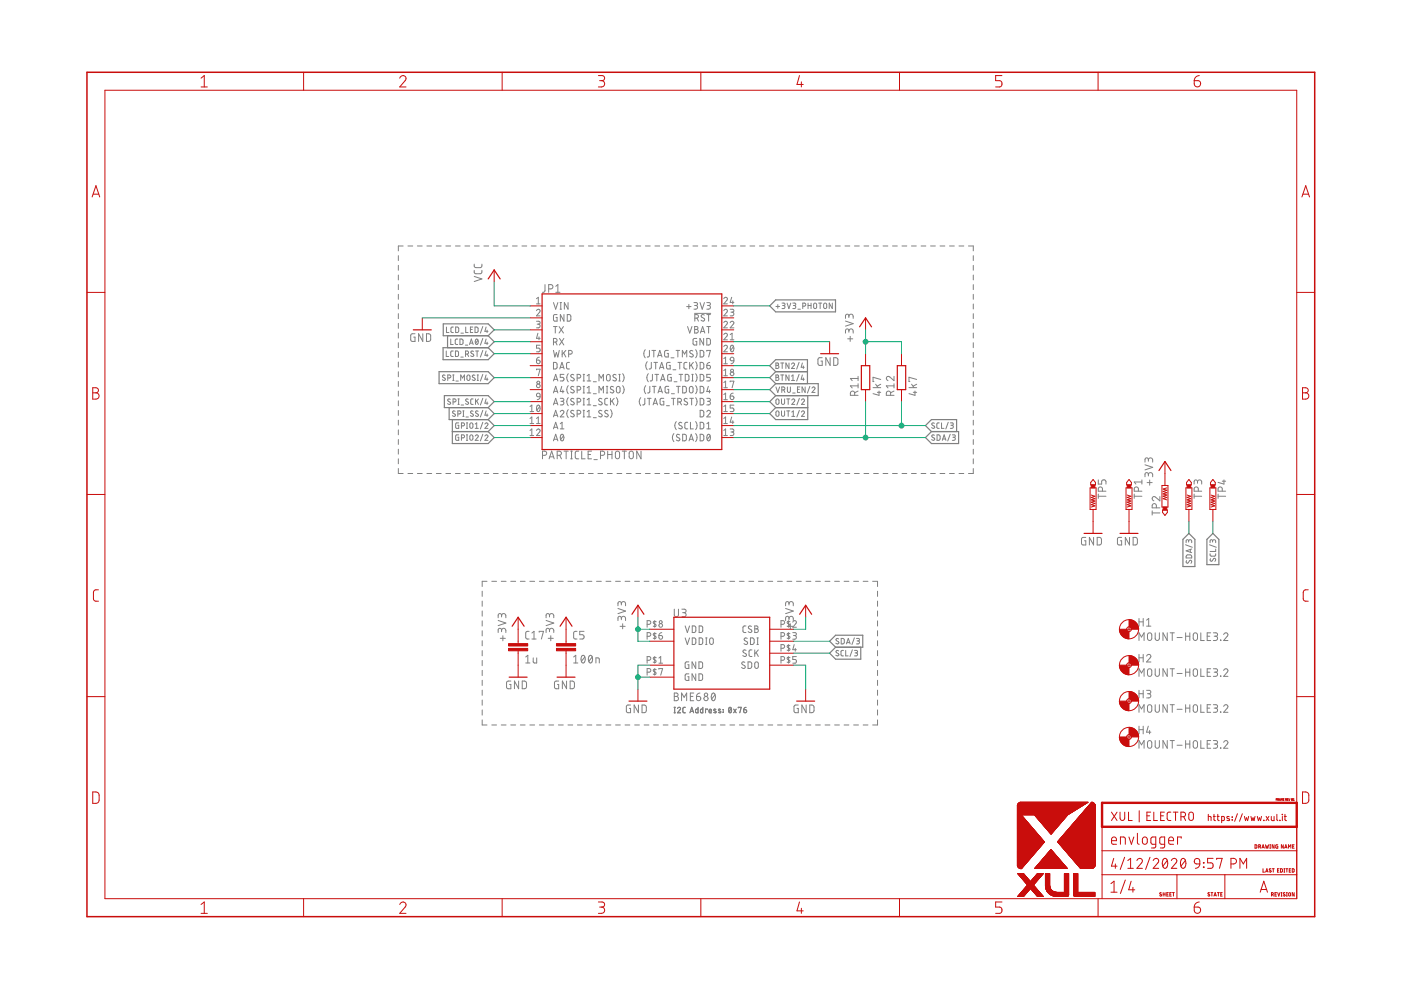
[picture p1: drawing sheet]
<svg xmlns="http://www.w3.org/2000/svg" width="297mm" height="210mm" viewBox="0 0 297 210" stroke-linecap="round" stroke-linejoin="round" font-family="sans-serif">
<g fill="none" stroke="#808080" stroke-width=".21">
<path d="M84.5 54.2v1M84.5 56.3v1M84.5 58.3v1.1M85.5 52.2h-1v1M86.5 52.2h1M88.5 52.2h1M90.5 52.2h1M92.5 52.2h1M94.5 52.2h1M96.6 52.2h1M98.6 52.2h1M100.5 57.3l.1 .5 .3 .2h1l.2-.2 .1-.5"/>
<path d="M100.5 56l.1 .5 .3 .2 1.2-.1 .1-.6M100.5 58.6l1.7 .5-1.7 .6M100.6 52.2h1M102.6 52.2h1M104.6 52.2h1M106.6 52.2h1M108.6 52.2h1.1M110.7 52.2h1M112.7 52.2h1M114.7 52.2h1M116.7 52.2h1M118.7 52.2h1"/>
<path d="M120.7 52.2h1.1M122.7 52.2h1.1M124.8 52.2h1M126.8 52.2h1M128.8 52.2h1M130.8 52.2h1M132.8 52.2h1M134.8 52.2h1M136.8 52.2h1.1M138.9 52.2h1M140.9 52.2h1M142.9 52.2h1"/>
<path d="M144.9 52.2h1M146.9 52.2h1M148.9 52.2h1M151 52.2h1M153 52.2h1M155 52.2h1M157 52.2h1M159 52.2h1M161 52.2h1M163 52.2h1.1M165.1 52.2h1M167.1 52.2h1"/>
<path d="M169.1 52.2h1M171.1 52.2h1M173.1 52.2h1M175.1 52.2h1M177.1 52.2h1.1M179.2 52.2h1M181.2 52.2h1M183.2 52.2h1M185.2 52.2h1M187.2 52.2h1M189.2 52.2h1M191.2 52.2h1.1"/>
<path d="M193.3 52.2h1M195.3 52.2h1M197.3 52.2h1M199.3 52.2h1M201.3 52.2h1M203.3 52.2h1M205.3 52.2h1.1v1M206.4 54.2v1M206.4 56.3v1M206.4 58.3v1.1M84.5 60.3v1.1M84.5 62.4v1.1"/>
<path d="M84.5 64.5v1M84.5 66.5v1.1M84.5 68.6v1M84.5 70.6v1.1M84.5 72.7v1M84.5 74.7v1.1M84.5 76.8v1M84.5 78.8v1.1M88 70.8h-.7l-.2 .2v1l.2 .4h.7v-.9h-.3M89.6 70.8v1.6l-.8-1.6v1.6M90.4 70.8h.6l.3 .2v1.1l-.3 .2-.6 .1zM94.4 79.6a.3 .3 0 0 0-.5-.1 .3 .3 0 0 0 0 .5l.4 .2a.29 .29 0 0 1 0 .4 .29 .29 0 0 1-.4 0l-.1-.1"/>
<path d="M94.6 74.4v1.2h.5M94.7 69.3v1.2h.5M95.6 71.9v1.1h.5M96 79.5h.3M96.1 74.4h-.4l-.1 .3v.7l.5 .2M96.1 69.3l-.4 .1-.1 .2v.8l.5 .1M96.1 79.5v1.2M96.6 74.4h.4l.2 .2v.8l-.2 .2h-.4zM96.6 69.3l.4 .1 .2 .1 .1 .7-.3 .3h-.4zM97 71.9h-.4l-.1 .2v.8l.5 .1M97.5 71.9h.5l.1 .2v.8l-.1 .1h-.5zM97.7 75.7h.5"/>
<path d="M97.7 70.6h.6M98.7 73.2h.5M98.7 75.1l.6-.1v-.5l-.6-.1v1.2M98.7 69.3v1.2h.6M99.1 75.1l.3 .5M99.1 79.6l.3-.1 .3 .3v.5l-.3 .4-.3-.1-.1-.3zM99.5 73l.4-1.1 .4 1.1M99.7 72.7h.5M99.7 69.8h.4M100.2 69.3h-.5v1.2h.5M100.4 74.5l-.4-.1-.2 .3 .5 .4a.32 .32 0 0 1 0 .5 .32 .32 0 0 1-.5-.2M100.7 79.6l-.4-.1-.2 .3 .5 .4a.29 .29 0 0 1 .1 .4 .29 .29 0 0 1-.5 0l-.1-.1"/>
<path d="M100.7 69.3l.5 .1 .1 .1v.8l-.1 .2h-.5zM100.8 74.4h.7M100.9 72l.1-.1a.58 .58 0 0 1 .4 .6 .58 .58 0 0 1-.4 .5l-.2-.5zM101.2 74.4v1.2M101.2 79.5h.2M101.3 79.5v1.2M101.3 72.1l-.5 .7M102.4 79.4l-.5 1.4M102.4 69.2l-.5 1.4M102.4 71.8l-.5 1.4M102.4 74.3l-.5 1.4M103.1 79.5l-.3 .9h.7"/>
<path d="M103.1 69.3l-.3 1h.7M103.1 71.9l-.3 .9h.7M103.1 74.4l-.3 .9h.7M103.3 70v.5M103.3 72.5v.5M103.3 75.1v.5M113.7 76.3h.5a.39 .39 0 0 1 .3 .5 .39 .39 0 0 1-.4 .3 .39 .39 0 0 1-.4-.4zM113.7 65.9a.38 .38 0 0 1 .6-.3 .38 .38 0 0 1 .1 .6l-.7 .8h.8M113.7 68.1h.6l.2 .2-.2 .4h-.4M113.7 64.4h.8M113.7 63.3l.4-.3v1.4M113.7 78.4v-.1h.8l-.4 1.4"/>
<path d="M114 70.7l-.3 1h.8M114.1 68.7a.39 .39 0 0 1 .4 .4 .39 .39 0 0 1-.4 .4h-.4M114.3 71.4v.7M114.4 75.7l-.5 .3-.2 .3M114.5 73.2h-.8v.6h.5a.4 .4 0 0 1 .3 .4 .4 .4 0 0 1-.3 .4h-.5M115.5 60.3v1.4l-.2 .3h-.3M116.3 61.3h.5a.46 .46 0 0 0 .4-.5 .46 .46 0 0 0-.4-.5h-.5v1.7M117.3 76.8l.6 .1 .2 .2v.9l-.2 .2h-.6zM117.3 72.5h.4a.39 .39 0 0 0 .4-.4 .39 .39 0 0 0-.4-.3h-.4v1.4M117.3 69.2h.8M117.3 64.2l.5 1.4 .5-1.4M117.3 74.3l.3 1.4 .4-.9 .3 .9 .3-1.4"/>
<path d="M117.7 69.2v1.4M117.8 72.5l.3 .7M117.8 62h.9M117.8 60.7l.5-.4v1.7M118.1 66.7h-.6l-.1 .2v1l.2 .2h.5v-.8h-.2M118.5 69.2l1 1.4M118.6 71.8l.9 1.4M118.7 78.2l.4-1.4 .5 1.4M118.7 65.6h.4M118.7 64.2h.4M118.8 77.9h.7M118.9 64.2v1.4"/>
<path d="M119.2 74.3v1.4M119.5 69.2l-1 1.4M119.5 74.8l.5 .9M119.5 71.8l-.9 1.4M119.6 79.4h-.8v.6h.5a.39 .39 0 0 1 .3 .4 .39 .39 0 0 1-.3 .4h-.5M119.6 66.7v1.4l-.8-1.4v1.4M120 74.3l-.8 .9M120.3 66.7h.5l.2 .2v.9l-.2 .3h-.5zM120.4 64.2v1.4l-.7-1.4v1.4M120.5 79.2l-.3 .9 .3 .8M120.6 75.1h.3a.39 .39 0 0 0 .4-.4 .39 .39 0 0 0-.4-.4h-.3v1.4M120.7 76.8l-.4 .1-.2 .3v.8l.2 .2h.4"/>
<path d="M121.7 79.5l-.4-.1-.3 .3 .6 .5a.35 .35 0 0 1 0 .5 .35 .35 0 0 1-.5 0l-.1-.1M123.6 79.4h.3M123.8 79.4v1.4M124.5 79.7l.4-.3v1.4M128.7 79.5l.3-.1 .3 .1 .1 .9a.39 .39 0 0 1-.4 .4 .39 .39 0 0 1-.4-.4zM130.6 79.5l-.3-.1-.3 .3v.2l.5 .3a.35 .35 0 0 1 .1 .5 .35 .35 0 0 1-.6 0l-.1-.1M131.2 79.4h.3M131.4 79.4v1.4M132 79.2l.3 .9-.3 .8M136.8 74.1l-.3 .9 .3 .9M137.2 76.7l-.3 .8 .3 .9M137.5 79.2l-.4 .9 .4 .8"/>
<path d="M137.7 74.3v1.2l-.5 .2M138.1 76.8v1.2l-.5 .2M138.2 74.3h.8M138.3 79.4v1.2l-.4 .2M138.6 74.3v1.4M138.6 76.8h.8M138.9 79.4h.7M139 76.8v1.4M139.3 79.4v1.4M139.4 75.7l.5-1.4 .5 1.4M139.5 75.4h.7M139.8 78.2l.5-1.4 .5 1.4"/>
<path d="M140 77.9h.7M141.7 74.3h-.5l-.3 .2v.9l.2 .3h.6v-.8h-.2M142.1 76.8h-.5l-.2 .2-.1 .9 .2 .3h.6v-.7h-.2M142.3 75.9h.6M142.3 79.4h-.4l-.3 .2v.9l.2 .3h.5v-.8h-.2M142.7 78.4h.6M143.3 74.3h.8M143.7 74.3v1.4M143.7 76.8h.8M144 79.4h.7M144.1 76.8v1.4M144.4 79.4v1.4"/>
<path d="M144.7 75.7v-1.4l.4 .8 .5-.8v1.4M145.3 79.4h.5l.2 .2v.9l-.2 .3h-.5zM145.6 65h.9M145.6 76.8l-.4 .1-.2 .3v.8l.2 .2h.4M145.8 69.2l.4 1.4 .5-1.4M146 64.5v1M146.2 76.8v1.4M146.5 77.4l.5 .8M146.7 79.4h.3M146.8 79.4v1.4M146.9 74.4l-.3-.1-.4 .3 .6 .5a.35 .35 0 0 1 .1 .5 .35 .35 0 0 1-.6 0l-.1-.1M147 76.8l-.8 .9"/>
<path d="M147.1 64.2h.6l.2 .2-.2 .3-.4 .1M147.3 66.4h3.4M147.3 69.2l.6 .1v.4l-.2 .1a.38 .38 0 0 1 .4 .4 .38 .38 0 0 1-.4 .4h-.4zM147.3 69.8h.4M147.3 67.5h.4a.38 .38 0 0 0 .4-.4 .38 .38 0 0 0-.4-.4h-.4v1.4M147.5 76.7l.3 .8-.3 .9M147.5 79.2l.3 .9-.3 .8M147.5 74.1l.3 .9-.3 .9M147.5 64.8a.39 .39 0 0 1 .4 .4 .39 .39 0 0 1-.4 .4h-.4M147.7 71.8h-.4l-.3 .2-.1 .9 .2 .2 .6 .1v-.8h-.2M147.8 67.5l.3 .6M148.4 64.2l.5 1.4 .5-1.4"/>
<path d="M148.4 76.8l.6 .1 .2 .2v.8l-.2 .3h-.6zM148.4 79.4h.6l.2 .2v.8l-.2 .4h-.6zM148.4 74.3h.6l.2 .2v.8l-.2 .4h-.6zM148.5 70.6l.5-1.4 .4 1.4M148.6 70.3h.7M149.2 71.8v1.4l-.8-1.4v1.4M149.3 66.8l-.4-.1-.2 .3 .5 .5a.35 .35 0 0 1 .1 .5 .35 .35 0 0 1-.5 0l-.2-.1M149.9 77.5h.4a.39 .39 0 0 1 .3 .4 .39 .39 0 0 1-.4 .3 .39 .39 0 0 1-.3-.3zM149.9 64.2h.6l.1 .2-.1 .3-.5 .1M149.9 71.8h.5l.2 .2v.9l-.2 .2-.5 .1zM149.9 66.7h.7M149.9 74.5v-.2h.7l-.4 1.4"/>
<path d="M149.9 69.2h.7M150.2 64.8a.39 .39 0 0 1 .4 .4 .39 .39 0 0 1-.4 .4h-.3M150.2 66.7v1.4M150.2 69.2v1.4M150.5 76.8l-.5 .3-.1 .4M150.6 79.4h-.7v.6h.4a.39 .39 0 0 1 .3 .4 .39 .39 0 0 1-.3 .4h-.4M153.5 65.9a.38 .38 0 0 1 .5-.3 .38 .38 0 0 1 .1 .6l-.6 .8h.7M153.5 73.5a.38 .38 0 0 1 .5-.3 .38 .38 0 0 1 .1 .6l-.6 .8h.7M153.5 63.3a.38 .38 0 0 1 .5-.2 .38 .38 0 0 1 .1 .5l-.6 .8h.7M153.5 71a.38 .38 0 0 1 .5-.3 .38 .38 0 0 1 .1 .6l-.6 .8h.7M153.5 68.4a.38 .38 0 0 1 .5-.3 .38 .38 0 0 1 .1 .6l-.6 .8h.7M153.5 76l.3-.3v1.4"/>
<path d="M153.5 78.6l.3-.3v1.4M153.5 77.1h.7M153.5 79.7h.7M154.8 65.6h.6l.2 .2-.2 .4h-.4M154.8 68.4a.38 .38 0 0 1 .6-.3 .38 .38 0 0 1 .1 .6l-.7 .8h.8M154.8 72.1h.8M154.8 71l.4-.3v1.4M154.9 75.8h.6l.1 .7-.7-.1-.1-.3zM155 73.3l.1-.1a.73 .73 0 0 1 .5 .7 .73 .73 0 0 1-.4 .7 .88 .88 0 0 1-.2-1.3zM155.1 63l-.3 1.1h.8M155.2 66.2a.39 .39 0 0 1 .4 .4 .39 .39 0 0 1-.4 .4h-.4M155.4 63.8v.6"/>
<path d="M155.5 73.5l-.6 .8M155.6 76.5l-.1 .4-.5 .2M164.5 79.5l.5 .1v.3l-.2 .1 .3 .3-.1 .3-.5 .1zM164.5 77h.5v.4l-.2 .1 .3 .2-.1 .4h-.5zM164.5 77.5h.3M164.5 65h.8M164.9 64.6v.8M165.5 79.5h.7M165.5 77h.7M165.8 64.3h.5l.1 .2-.1 .2-.4 .1M165.8 77v1.1M165.8 79.5v1.2"/>
<path d="M166.1 64.8l.3 .1v.3l-.1 .2h-.5M166.9 64.3l.4 1.1 .4-1.1M167.3 77v1.1l-.7-1.1v1.1M167.3 79.5v1.2l-.7-1.2v1.2M167.8 77.2a.32 .32 0 0 1 .5-.2 .32 .32 0 0 1 .1 .5l-.6 .6h.7M167.8 79.8l.3-.3v1.2M168.1 64.3h.5l.1 .2-.1 .2-.4 .1M168.4 64.8l.3 .1v.3l-.1 .2h-.5M169.2 65.6h.5M169.4 79.4l-.5 1.4M169.4 76.8l-.5 1.5M170.1 79.5l-.2 .9h.6"/>
<path d="M170.1 77l-.2 .9h.6M170.2 64.9l.6-.1v-.3l-.1-.2h-.5v1.1M170.3 77.6v.5M171.3 64.8h.7M171.3 64.3v1.1M172 64.3v1.1M172.6 64.3h.3l.2 .2v.7l-.2 .2-.4-.2zM173.6 64.3h.6M173.9 64.3v1.1M174.3 75.8l-.6 .1-.2 .2-.1 1 .3 .3 .6 .1v-.9h-.2M174.8 64.3h.2l.3 .2v.7l-.3 .2h-.2l-.2-.3zM176 75.8v1.7l-.9-1.7v1.7"/>
<path d="M176.5 64.3v1.1l-.7-1.1v1.1M176.8 75.8l.6 .1 .2 .2v1.1l-.2 .2-.6 .1zM179.3 68.1l1.6 .5-1.6 .6M179.7 71.8h1.1M180 70.2a.46 .46 0 0 1 .4-.5 .46 .46 0 0 1 .5 .5v.4M180 70.4v-.3a.36 .36 0 0 0-.4-.4 .36 .36 0 0 0-.3 .4v.5M180 67.1a.46 .46 0 0 1 .4-.5 .46 .46 0 0 1 .5 .5v.4M180 67.3v-.3a.36 .36 0 0 0-.4-.4 .36 .36 0 0 0-.3 .4v.5M180.3 71.3v1.1M181.9 79.8v.9M189.5 79.8v.9l-.8-.8a.45 .45 0 0 0-.7 .2 .45 .45 0 0 0 .3 .6M206.4 60.3v1.1"/>
<path d="M206.4 62.4v1.1M206.4 64.5v1M206.4 66.5v1.1M206.4 68.6v1M206.4 70.6v1.1M206.4 72.7v1M206.4 74.7v1.1M206.4 76.8v1M206.4 78.8v1.1M84.5 80.9v1M84.5 82.9v1.1M84.5 85v1"/>
<path d="M84.5 87v1.1M84.5 89.1v1M84.5 91.1v1.1M84.5 93.2v1M84.5 95.2v1.1M84.5 97.3v1M84.5 99.3v1.1h1M94.9 80.1l.6-.1v-.4l-.6-.1v1.2M95.5 84.7l-.4-.1-.2 .2 .5 .5a.29 .29 0 0 1 0 .4 .29 .29 0 0 1-.4 0l-.1-.1M96 80.7h.3M96.1 85.2l.5-.1v-.4l-.5-.1v1.1M96.5 87.2l-.4-.1-.2 .3 .5 .4a.29 .29 0 0 1 .1 .4 .29 .29 0 0 1-.5 0l-.1-.1"/>
<path d="M96.7 80.8h.5M97.1 87.8l.6-.1v-.5l-.6-.1v1.2M97.1 84.6h.3M97.1 85.7h.3M97.2 84.6v1.1M97.3 92.2l-.7 .1v.8l.2 .2 .5 .1v-.7h-.3M97.3 89.7l-.7 .1v.8l.2 .2h.5v-.6h-.3M97.7 80.7v-1.2l.4 .6 .4-.6v1.2M97.8 85.9h.5M97.8 92.8l.6-.1v-.4l-.6-.1v1.2M97.8 90.3l.6-.1v-.4l-.6-.1v1.1M98.1 87.1h.3"/>
<path d="M98.1 88.3h.3M98.3 87.1v1.2M98.8 88.4h.5M98.9 92.2h.2M98.9 93.4h.2M98.9 90.8h.2M98.9 89.7h.2M99 89.7v1.1M99 92.2v1.2M99.3 84.7l-.4-.1-.2 .2 .5 .5a.29 .29 0 0 1 0 .4 .29 .29 0 0 1-.4 0l-.1-.1M99.7 92.3l.3-.1 .3 .3-.1 .7-.2 .1h-.3l-.1-.3zM99.7 89.7h.3l.3 .3v.5l-.3 .3h-.3l-.1-.3z"/>
<path d="M100.3 87.2l-.4-.1-.1 .3 .4 .4a.29 .29 0 0 1 .1 .4 .29 .29 0 0 1-.5 0l-.1-.1M100.3 84.6h-.4l-.1 .2 .1 .9h.4M100.8 92.5a.32 .32 0 0 1 .4-.3 .32 .32 0 0 1 .1 .5l-.5 .7h.6M100.8 90.8h.6M100.8 89.9l.3-.2v1.1M100.8 84.6v1.1M101.1 85l.4 .7M101.2 80.7h.2M101.4 87.2l-.4-.1-.2 .3 .5 .4a.29 .29 0 0 1 0 .4 .29 .29 0 0 1-.4 0l-.1-.1M101.5 84.6l-.7 .7M102.4 92.1l-.5 1.4M102.4 89.5l-.5 1.5"/>
<path d="M102.4 87l-.5 1.4M102.4 84.5l-.5 1.4M102.8 92.5a.32 .32 0 0 1 .5-.3 .32 .32 0 0 1 .1 .5l-.6 .7h.7M102.8 89.9a.32 .32 0 0 1 .5-.2 .32 .32 0 0 1 .1 .5l-.6 .6h.7M103.1 84.6l-.3 .9h.7M103.1 87.1l-.3 .9h.7M103.3 80.1v.6M103.3 85.2v.5M103.3 87.8v.5M112.4 89.8h.8M112.4 92.4h.8M112.4 91.3l.4-.3v1.4"/>
<path d="M112.4 86.2l.4-.3v1.4M112.4 88.7l.4-.3v1.4M112.4 87.3h.8M113.7 91.3a.38 .38 0 0 1 .6-.3 .38 .38 0 0 1 .1 .6l-.7 .8h.8M113.7 89.8h.8M113.7 88.7l.4-.3v1.4M113.9 83.5h.5l.1 .6-.7-.1zM113.9 86l.2-.1a.81 .81 0 0 1 0 1.4 .85 .85 0 0 1-.2-1.3zM114.4 86.2l-.6 .8M114.5 84.1l-.1 .4-.5 .3M115 96.5h.5a.44 .44 0 0 0 .4-.4 .44 .44 0 0 0-.4-.4h-.5v1.6M116.4 97.3l.6-1.6 .5 1.6"/>
<path d="M116.5 96.9h.9M117.3 93.5l.5-1.4 .5 1.4M117.3 90.9l.5-1.4 .5 1.4M117.3 88.4l.5-1.4 .5 1.4M117.3 85.9l.5-1.4 .5 1.4M117.3 83.3l.5-1.4 .5 1.4M117.3 80.8l.5-1.4 .5 1.4M117.5 80.4h.7M117.5 83h.7M117.5 85.5h.7M117.5 93.1h.7M117.5 90.6h.7"/>
<path d="M117.5 88.1h.7M118.1 96.5h.5a.44 .44 0 0 0 .4-.4 .44 .44 0 0 0-.4-.4h-.5v1.6M118.7 96.5l.3 .8M118.8 87.3a.38 .38 0 0 1 .5-.3 .38 .38 0 0 1 .1 .6l-.6 .8h.8M118.8 84.5h.6l.1 .2-.1 .3-.5 .1M118.8 90.9h.8M118.8 89.9l.4-.4v1.4M119 92.2l.1-.1a.71 .71 0 0 1 .5 .7 .71 .71 0 0 1-.5 .7l-.3-.5zM119.1 81.9l-.3 1.1h.8M119.2 85.1a.38 .38 0 0 1 .4 .4 .38 .38 0 0 1-.4 .4h-.4M119.3 82.7v.6M119.5 92.4l-.6 .8"/>
<path d="M119.6 95.7h.9M120 95.7v1.6M120.5 86.8l-.3 .9 .3 .9M120.5 84.3l-.3 .9 .3 .8M120.5 81.8l-.3 .8 .3 .9M121 95.7h.3M121 97.3h.3M121.2 95.7v1.6M121.7 87.1l-.5-.1-.2 .3 .6 .5a.35 .35 0 0 1 0 .5 .35 .35 0 0 1-.5 0l-.1-.1M121.7 84.6l-.5-.1-.2 .3 .6 .5a.35 .35 0 0 1 0 .5 .35 .35 0 0 1-.5 0l-.1-.1M121.7 82l-.5-.1-.2 .3 .6 .5a.35 .35 0 0 1 0 .6 .35 .35 0 0 1-.5-.1l-.1-.1M122.4 87.8h.3a.39 .39 0 0 0 .4-.4 .39 .39 0 0 0-.4-.4h-.3v1.4"/>
<path d="M122.4 85.2h.3a.39 .39 0 0 0 .4-.4 .39 .39 0 0 0-.4-.3h-.3v1.4M122.4 82.7h.3a.39 .39 0 0 0 .4-.4 .39 .39 0 0 0-.4-.4h-.3v1.4M122.4 80.2h.3a.39 .39 0 0 0 .4-.4 .39 .39 0 0 0-.4-.4h-.3v1.4M122.7 95.7h-.5l-.2 .3 .1 1.2 .6 .1M123.3 95.7v1.6h.8M123.6 80.8h.3M123.6 83.3h.3M123.6 81.9h.3M123.6 85.9h.3M123.6 84.5h.3M123.6 88.4h.3M123.6 87h.3"/>
<path d="M123.8 81.9v1.4M123.8 84.5v1.4M123.8 87v1.4M124.5 80.8h.8M124.5 83.3h.8M124.5 85.9h.8M124.5 88.4h.8M124.5 87.3l.4-.3v1.4M124.5 82.2l.4-.3v1.4M124.5 84.8l.4-.3v1.4M124.7 96.4h.5M125.4 95.7h-.7v1.6h.7"/>
<path d="M125.8 80.9h.6M125.8 83.5h.6M125.8 86h.6M125.8 88.6h.6M125.9 97.5h.7M127 80.8v-1.4l.5 .8 .4-.8v1.4M127 83.3v-1.4l.5 .8 .4-.8v1.4M127.3 96.5h.5a.44 .44 0 0 0 .4-.4 .44 .44 0 0 0-.4-.4h-.5v1.6M127.6 87.1l-.5-.1-.2 .3 .8 .7a.39 .39 0 0 1-.3 .4 .39 .39 0 0 1-.5-.2M127.6 84.6l-.5-.1-.2 .3 .8 .6a.39 .39 0 0 1-.3 .5 .39 .39 0 0 1-.5-.2M128.5 83.3h.4M128.5 81.9h.4"/>
<path d="M128.7 81.9v1.4M128.8 84.5h-.4l-.2 .3v.9l.2 .1 .4 .1M128.8 96.4h1M128.8 95.7v1.6M128.9 87.1l-.5-.1-.2 .3 .2 .3 .4 .2a.35 .35 0 0 1 0 .5 .35 .35 0 0 1-.5 0l-.1-.1M129.4 84.5v1.4M129.5 86.8l.3 .9-.3 .9M129.8 95.7v1.6M129.8 85l.4 .9M130.1 82l-.5-.1-.2 .3 .1 .2 .5 .3a.35 .35 0 0 1 0 .6 .35 .35 0 0 1-.5-.1l-.1-.1M130.2 84.5l-.8 .8M130.6 95.8l.3-.1 .3 .1 .2 1a.44 .44 0 0 1-.5 .5 .44 .44 0 0 1-.4-.5z"/>
<path d="M130.7 84.3l.3 .9-.3 .8M130.8 82l.3-.1 .3 .1 .1 .9a.39 .39 0 0 1-.4 .4 .39 .39 0 0 1-.4-.4zM131.2 80.8h.3M131.9 95.7h.9M132 81.8l.3 .8-.3 .9M132.4 95.7v1.6M133.5 95.8l.3-.1 .4 .1 .1 1a.44 .44 0 0 1-.5 .5 .44 .44 0 0 1-.4-.5zM135.8 84.3l-.3 .9 .3 .8M135.9 95.7v1.6l-.9-1.6v1.6M136.7 84.5v1.2l-.5 .2M136.9 81.8l-.3 .8 .3 .9M137.3 84.5h.7"/>
<path d="M137.6 84.5v1.4M137.8 81.9v1.2l-.5 .2M138.3 81.9h.8M138.5 85.9l.4-1.4 .5 1.4M138.6 85.5h.7M138.7 81.9v1.4M139.5 83.3l.5-1.4 .4 1.4M139.6 83h.7M140.1 80.8l.4-1.4 .5 1.4M140.2 80.4h.7M140.7 84.5h-.6l-.1 .1v1l.1 .2 .6 .1v-.8h-.2M141.3 86h.6"/>
<path d="M141.8 81.9h-.6l-.2 .2v.9l.2 .3h.6v-.8h-.3M142.4 83.5h.6M142.4 84.5h.8M142.8 84.5v1.4M142.9 91.9l-.3 .9 .3 .8M142.9 80.9h.6M143.4 89.4l-.3 .8 .3 .9M143.4 81.9h.8M143.7 85.2h.4a.39 .39 0 0 0 .4-.4 .39 .39 0 0 0-.4-.3h-.4v1.4M143.8 81.9v1.4M144.1 92.2l-.5-.1-.2 .3 .2 .3 .4 .2a.35 .35 0 0 1 0 .5 .35 .35 0 0 1-.5 0l-.1-.1M144.2 85.2l.3 .7"/>
<path d="M144.6 89.7l-.5-.1-.2 .3 .6 .5a.35 .35 0 0 1 0 .5 .35 .35 0 0 1-.5-.1l-.1-.1M144.7 81.9l.6 .1 .2 .2v.9l-.2 .2h-.6zM144.7 92.1h.6l.2 .2v.9l-.2 .3h-.6zM145.7 84.6l-.5-.1-.1 .3 .5 .5a.35 .35 0 0 1 .1 .5 .35 .35 0 0 1-.5 0l-.2-.1M145.8 89.5l-.4 .1-.2 .3v.8l.2 .2h.4M146.1 93.5l.5-1.4 .4 1.4M146.2 93.1h.7M146.3 84.5h.7M146.3 82l.3-.1 .2 .1 .1 .9a.39 .39 0 0 1-.4 .4 .39 .39 0 0 1-.3-.4zM146.4 89.5v1.4h.6M146.6 84.5v1.4M146.7 80.8h.3"/>
<path d="M147.5 81.8l.3 .8-.3 .9M147.5 84.3l.3 .9-.3 .8M147.5 89.4l.3 .8-.3 .9M147.5 91.9l.3 .9-.3 .8M148.4 81.9l.6 .1 .2 .2v.7l-.2 .4h-.6zM148.4 84.5h.6l.2 .2v.8l-.2 .3-.6 .1zM148.4 89.5l.6 .1 .2 .2v.8l-.2 .3h-.6zM148.4 92.1h.6l.2 .2v.8l-.2 .4h-.6zM148.4 87h.6l.2 .2v.8l-.2 .4h-.6zM149.9 84.5h.6l.1 .2-.1 .3-.5 .1M149.9 87.3a.38 .38 0 0 1 .5-.3 .38 .38 0 0 1 .1 .6l-.6 .8h.7M149.9 89.9l.3-.4v1.4"/>
<path d="M149.9 90.9h.7M150 92.2l.2-.1a.83 .83 0 0 1 0 1.4 .87 .87 0 0 1-.2-1.3zM150.2 81.9l-.3 1.1h.7M150.2 85.1a.38 .38 0 0 1 .4 .4 .38 .38 0 0 1-.4 .4h-.3M150.4 82.7v.6M150.6 92.4l-.7 .8M153.5 82.2h.7M153.5 81.1l.3-.3v1.4M153.5 83.7l.3-.3v1.4M153.5 86.2l.3-.3v1.4M153.5 88.7l.3-.3v1.4M153.5 91.3l.3-.3v1.4"/>
<path d="M153.5 84.8h.7M153.5 89.8h.7M153.5 92.4h.7M153.5 87.3h.7M154.8 84h.5a.39 .39 0 0 1 .3 .4 .39 .39 0 0 1-.4 .3 .39 .39 0 0 1-.4-.4zM154.8 91h.6l.2 .2-.2 .3-.4 .1M154.8 81v-.2h.8l-.4 1.4M155.1 88.4l-.3 1.1h.8M155.2 91.6a.38 .38 0 0 1 .4 .4 .38 .38 0 0 1-.4 .4h-.4M155.4 89.2v.6M155.4 83.4l-.3 .1-.3 .5M155.6 85.9h-.8v.6h.5a.39 .39 0 0 1 .3 .4 .39 .39 0 0 1-.3 .4h-.5"/>
<path d="M164.5 80h.3M164.5 82l.4 1.2 .4-1.2M164.6 87.2l.3-.1 .3 .3v.6l-.3 .3-.3-.1-.1-.2zM164.6 84.6h.3l.3 .3v.5l-.3 .3h-.3l-.1-.3zM165.7 87.1v1l.2 .2 .4-.2v-1M165.7 84.6v1l.2 .1 .4-.1v-1M165.8 82.7l.5-.1v-.4l-.5-.2v1.2M166.2 82.7l.2 .5M166.8 87.1h.6M166.8 84.6h.6M166.9 82l.1 1 .2 .2 .4-.2v-1M167.1 84.6v1.1"/>
<path d="M167.1 87.1v1.2M167.8 80.7h.7M167.9 84.8a.32 .32 0 0 1 .4-.2 .32 .32 0 0 1 .1 .5l-.5 .6h.6M167.9 87.4l.3-.3v1.2M167.9 88.3h.6M168.1 83.3h.5M169.1 82.5h.4M169.5 87l-.5 1.4M169.5 84.5l-.5 1.4M169.6 82h-.5v1.2h.5M169.9 87.4a.32 .32 0 0 1 .5-.3 .32 .32 0 0 1 .1 .5l-.6 .7h.7M169.9 84.8a.32 .32 0 0 1 .5-.2 .32 .32 0 0 1 .1 .5l-.6 .6h.7"/>
<path d="M170.3 80.1v.6M170.7 82v1.2l-.6-1.2v1.2M171.7 81.9l-.5 1.4M172.1 82.3a.32 .32 0 0 1 .5-.3 .32 .32 0 0 1 .1 .5l-.6 .7h.7M181.2 83.8v-.4a.46 .46 0 0 0-.4-.5 .46 .46 0 0 0-.5 .5v.4h1.6M181.9 82.9l-.7 .4M181.9 81.8h-1.6l.4 .5M181.9 81.4v.9M181.9 80.2h-1.6l.4 .5M185.1 82.2h1.6M185.7 81.5l.5 .7M186 83.2h.7"/>
<path d="M186.4 82.9v.9l-1.3-.3M186.7 81.5l-.7 .4M186.7 80.5l-1.6-.5v.9h.2M188.8 83.8v-.4a.46 .46 0 0 0-.4-.5 .46 .46 0 0 0-.5 .5v.4h1.6M189.5 81.8h-1.6l.4 .5M189.5 82.9l-.7 .4M189.5 81.4v.9M192.7 82.2h1.7M193.3 81.5l.5 .7M193.6 83.2h.8M194 82.9v.9l-1.3-.3M194.4 80.5l-1.7-.5v.9h.2"/>
<path d="M194.4 81.5l-.8 .4M198.1 92.3l-.4-.1-.2 .3 .5 .4a.29 .29 0 0 1 .1 .4 .29 .29 0 0 1-.5 0l-.1-.1M198.1 89.7h-.4l-.2 .2 .5 .4a.29 .29 0 0 1 .1 .5 .29 .29 0 0 1-.5-.1h-.1M198.7 92.2h.4l.2 .2v.6l-.2 .3-.4 .1zM199.1 89.7h-.3l-.2 .2v.8l.5 .1M199.6 89.7v1.1h.6M199.8 93.4l.4-1.2 .4 1.2M199.9 93.1h.6M201 89.5l-.5 1.5M201.5 92.1l-.6 1.4M201.5 89.7h.5l.1 .2-.1 .2-.4 .1M201.8 90.2l.3 .1v.3l-.1 .2h-.5"/>
<path d="M201.9 92.2h.5l.1 .2-.1 .3h-.4M202.2 92.7l.3 .1v.3l-.1 .2-.5 .1M206.4 80.9v1M206.4 82.9v1.1M206.4 85v1M206.4 87v1.1M206.4 89.1v1M206.4 91.1v1.1M206.4 93.2v1M206.4 95.2v1.1M206.4 97.3v1M206.4 99.3v1.1h-1.1"/>
<path d="M242.8 98.6l1.6 .5-1.6 .5M243.5 97.5a.46 .46 0 0 1 .4-.4 .46 .46 0 0 1 .5 .4v.5M243.5 97.8v-.4a.36 .36 0 0 0-.4-.3 .36 .36 0 0 0-.3 .3v.6M86.5 100.4h1M88.5 100.4h1M90.5 100.4h1M92.5 100.4h1M94.5 100.4h1M96.6 100.4h1M98.6 100.4h1M100.6 100.4h1M102.6 100.4h1"/>
<path d="M104.6 100.4h1M106.6 100.4h1M108.6 100.4h1.1M110.7 100.4h1M112.7 100.4h1M114.7 100.4h1M116.7 100.4h1M118.7 100.4h1M120.7 100.4h1.1M122.7 100.4h1.1M124.8 100.4h1M126.8 100.4h1"/>
<path d="M128.8 100.4h1M130.8 100.4h1M132.8 100.4h1M134.8 100.4h1M136.8 100.4h1.1M138.9 100.4h1M140.9 100.4h1M142.9 100.4h1M144.9 100.4h1M146.9 100.4h1M148.9 100.4h1M151 100.4h1"/>
<path d="M153 100.4h1M155 100.4h1M157 100.4h1M159 100.4h1M161 100.4h1M163 100.4h1.1M165.1 100.4h1M167.1 100.4h1M169.1 100.4h1M171.1 100.4h1M173.1 100.4h1M175.1 100.4h1"/>
<path d="M177.1 100.4h1.1M179.2 100.4h1M181.2 100.4h1M183.2 100.4h1M185.2 100.4h1M187.2 100.4h1M189.2 100.4h1M191.2 100.4h1.1M193.3 100.4h1M195.3 100.4h1M197.3 100.4h1M199.3 100.4h1"/>
<path d="M201.3 100.4h1M203.3 100.4h1M230.2 113.9l-.7 .1-.2 .2v1l.2 .3h.7v-.8h-.3M231.9 113.9v1.6l-.9-1.6v1.6M232.6 113.9l.7 .1 .2 .2v.9l-.2 .4h-.7zM232.9 101.7v.9h.7v-.5a.46 .46 0 0 1 .4-.4 .46 .46 0 0 1 .5 .4v.5M232.9 105.2h1.6M232.9 104.8v.9M233.7 104.1v-.4a.44 .44 0 0 0-.4-.5 .44 .44 0 0 0-.4 .5v.4h1.6M237.8 113.9l-.7 .1-.2 .2v1l.2 .3h.7v-.8h-.2M239.5 113.9v1.6l-.9-1.6v1.6M240.2 113.9l.7 .1 .2 .2 .1 .9-.3 .4h-.7z"/>
<path d="M240.5 105.2h1.6M240.5 104.8v.9M241.4 104.1v-.4a.44 .44 0 0 0-.5-.5 .44 .44 0 0 0-.4 .5v.4h1.6M242.1 102.2h-1.6l.3 .4M242.1 101.7v.9M243.2 102.3h1.1M243.5 100.6a.46 .46 0 0 1 .4-.4 .46 .46 0 0 1 .5 .4v.5M243.5 100.9v-.3a.36 .36 0 0 0-.4-.4 .36 .36 0 0 0-.3 .4v.5M243.8 101.8v1.1M244.3 108.8h1.6M244.3 108.3v.9M245.2 107.7v-.5a.44 .44 0 0 0-.5-.4 .44 .44 0 0 0-.4 .4v.5h1.6"/>
<path d="M245.9 105.3v.9l-.9-.8a.45 .45 0 0 0-.7 .2 .45 .45 0 0 0 .3 .6M251.4 115.5l1.4 .5M251.6 118.9l-.1 .2 .2 .3h.2l.3-.5a.29 .29 0 0 1 .4 0 .29 .29 0 0 1 0 .4l-.1 .1M251.6 117.8l.9-.1 .2 .6h-1.2zM252 114.7l.1-.2 .3-.1 .2 .2 .1 .5M252 114.9v-.3l-.3-.2-.2 .2v.5M252.4 116.5v.6M252.7 116.4l-1.2 .4 1.2 .4M253.2 105.2h1.6M253.2 104.8v.9M253.9 102.2a.44 .44 0 0 1 .4-.5 .44 .44 0 0 1 .5 .5v.4M253.9 102.5v-.4a.36 .36 0 0 0-.4-.4 .36 .36 0 0 0-.3 .4v.5"/>
<path d="M254.1 104.1v-.4a.44 .44 0 0 0-.5-.5 .44 .44 0 0 0-.4 .5v.4h1.6M256.4 115.5l1.5 .5M256.6 117.4v.4l.2 .1h.9v-.5M256.7 118.4l-.1 .4 .2 .2 .5-.5a.29 .29 0 0 1 .4 0 .29 .29 0 0 1 0 .4l-.1 .1M257.1 114.7l.1-.2 .3-.1 .2 .2v.5M257.1 114.9v-.3l-.3-.2-.2 .2v.5M257.7 116.4v.5h-1.1M258.3 105.2h1.6M258.3 104.8v.9M259.1 104.1v-.4a.44 .44 0 0 0-.4-.5 .44 .44 0 0 0-.4 .5v.4h1.6M259.1 102h.8M259.5 101.7v.9l-1.2-.3"/>
<path d="M102.2 125.3v1.1M102.2 127.4v1.1M102.2 129.5v1.1M102.2 131.6v1.1M102.2 133.7v1.1M102.2 135.8v1.1M102.2 137.9v1.1M103.3 123.3h-1.1v1.1M104.3 123.3h1M105.6 131.6l1.7 .5-1.7 .6M106.1 135.3h1M106.3 123.3h1"/>
<path d="M106.3 133.7a.46 .46 0 0 1 .5-.5 .46 .46 0 0 1 .5 .5v.4M106.3 133.9v-.3a.36 .36 0 0 0-.3-.4 .36 .36 0 0 0-.4 .4v.5M106.3 130.5a.46 .46 0 0 1 .5-.4 .46 .46 0 0 1 .5 .4v.5M106.3 130.8v-.3a.36 .36 0 0 0-.3-.4 .36 .36 0 0 0-.4 .4v.5M106.6 134.8v1.1M108.3 123.3h1M110.3 123.3h1M111.5 139.3l.4-.4v1.7M112.2 133.9h-.5l-.2 .3v1.1l.2 .2h.5M112.3 123.3h1M112.8 135.5h.9M112.8 134.2l.4-.3v1.6"/>
<path d="M113.1 139.5v.9l.2 .2h.5v-1.1M114.3 134v-.1h.9l-.4 1.6M114.4 123.3h1M115.8 131.6l1.6 .5-1.6 .6M116.2 135.3h1.1M116.4 123.3h1M116.5 133.7a.46 .46 0 0 1 .5-.5 .46 .46 0 0 1 .4 .5v.4M116.5 133.9v-.3a.36 .36 0 0 0-.4-.4 .36 .36 0 0 0-.3 .4v.5M116.5 130.5a.46 .46 0 0 1 .5-.4 .46 .46 0 0 1 .4 .4v.5M116.5 130.8v-.3a.36 .36 0 0 0-.4-.4 .36 .36 0 0 0-.3 .4v.5M116.8 134.8v1.1M118.4 123.3h1"/>
<path d="M120.4 123.3h1M121.6 139.3l.5-.4v1.7M122.3 133.9h-.5l-.2 .3v1.1l.2 .2h.5M122.4 123.3h1M123.4 139l.2-.1a.97 .97 0 0 1 0 1.7 1.02 1.02 0 0 1-.2-1.6zM123.8 133.9h-.9v.7h.6a.47 .47 0 0 1 .3 .4 .47 .47 0 0 1-.3 .5h-.6M124 139.3l-.7 .9M124.5 123.3h1M124.9 139l.3-.1a.97 .97 0 0 1 0 1.7 1.02 1.02 0 0 1-.3-1.6zM125.6 139.3l-.8 .9M126.5 123.3h1M128.5 123.3h1"/>
<path d="M130.5 123.3h1M131 129l1.6 .6-1.6 .5M131.5 132.8h1M131.7 131.1a.44 .44 0 0 1 .5-.4 .44 .44 0 0 1 .4 .4v.5M131.7 131.4v-.4a.36 .36 0 0 0-.3-.3 .36 .36 0 0 0-.4 .3v.6M131.7 128a.44 .44 0 0 1 .5-.4 .44 .44 0 0 1 .4 .4v.4M131.7 128.3v-.4a.36 .36 0 0 0-.3-.3 .36 .36 0 0 0-.4 .3v.5M132 132.2v1.1M132.5 123.3h1M134.6 123.3h1M136.6 123.3h1M137.2 140h.4a.39 .39 0 0 0 .4-.4 .39 .39 0 0 0-.4-.4h-.4v1.4"/>
<path d="M137.2 134.9h.4a.39 .39 0 0 0 .4-.4 .39 .39 0 0 0-.4-.4h-.4v1.4M137.2 132.4h.4a.39 .39 0 0 0 .4-.4 .39 .39 0 0 0-.4-.4h-.4v1.4M138.6 123.3h1M138.8 131.6v1.4M138.8 134.1v1.4M138.8 139.2v1.4M139.1 139.4h-.4l-.2 .1v.2l.5 .3a.31 .31 0 0 1-.1 .5 .31 .31 0 0 1-.4-.1M139.1 134.4l-.4-.1-.2 .1v.2l.5 .3a.31 .31 0 0 1-.1 .5 .31 .31 0 0 1-.4-.1M139.1 131.8l-.4-.1-.2 .2v.2l.5 .3a.31 .31 0 0 1-.1 .5 .31 .31 0 0 1-.4-.1M139.7 134.7h.5a.39 .39 0 0 1 .3 .5 .39 .39 0 0 1-.4 .3 .39 .39 0 0 1-.4-.4zM139.7 139.5l.4-.3v1.4M140.3 134.1l-.3 .2-.3 .4"/>
<path d="M140.6 123.3h1M142.6 123.3h1M143 129.2v1.1a.44 .44 0 0 0 .4 .5 .44 .44 0 0 0 .4-.5v-1.1M144.6 129.2h.5a.37 .37 0 0 1 .4 .3 .37 .37 0 0 1-.4 .4h-.4M144.7 123.3h1M145 129.9a.44 .44 0 0 1 .5 .4 .44 .44 0 0 1-.5 .5h-.4M145.3 135.3l.4 1.4 .5-1.4M145.3 132.7l.4 1.4 .5-1.4M146.7 123.3h1M146.8 135.3h.5l.2 .2v.9l-.2 .2-.5 .1zM146.8 132.7h.5l.2 .2v1l-.2 .2h-.5zM148.2 135.3h.6l.2 .2v.9l-.2 .2-.6 .1z"/>
<path d="M148.2 132.7h.6l.2 .2v1l-.2 .2h-.6zM148.7 123.3h1M149.6 135.3h.3M149.6 136.7h.3M149.8 135.3v1.4M150.6 135.4h.5l.1 .8a.39 .39 0 0 1-.4 .5 .39 .39 0 0 1-.3-.5zM150.7 123.3h1M152.7 123.3h1M154.7 123.3h1.1M156.8 123.3h1M158.2 132.7h-.5l-.2 .3v.9l.2 .2h.5M158.2 137.9a.35 .35 0 0 0-.6-.1 .35 .35 0 0 0 .1 .6l.4 .2a.39 .39 0 0 1 0 .6 .39 .39 0 0 1-.6-.2"/>
<path d="M158.4 135.4a.35 .35 0 0 0-.5-.1 .35 .35 0 0 0 0 .5l.5 .3a.39 .39 0 0 1-.1 .6 .39 .39 0 0 1-.6-.2M158.8 123.3h1M159.1 135.3h.5l.3 .2v.7l-.3 .4-.5 .1zM159.3 132.8a.35 .35 0 0 0-.5 0 .35 .35 0 0 0 0 .5l.4 .2a.38 .38 0 0 1 0 .6 .38 .38 0 0 1-.6-.2M159.4 137.8h-.4l-.2 .3v.9l.2 .2h.4M160 132.7l.7 .1v.4l-.3 .1a.39 .39 0 0 1 .4 .4 .39 .39 0 0 1-.4 .4h-.4zM160 133.3h.4M160 137.8v1.4M160.3 138.3l.5 .9M160.5 135.3h.3M160.5 136.7h.3M160.6 135.3v1.4"/>
<path d="M160.8 137.8l-.8 .8M160.8 123.3h1M162.8 123.3h1M164.8 123.3h1.1M165.6 132.4h.4a.39 .39 0 0 0 .4-.4 .39 .39 0 0 0-.4-.4h-.4v1.4M165.6 134.9h.4a.39 .39 0 0 0 .4-.4 .39 .39 0 0 0-.4-.4h-.4v1.4M165.6 137.5h.4a.39 .39 0 0 0 .4-.4 .39 .39 0 0 0-.4-.4h-.4v1.4M165.6 140h.4a.39 .39 0 0 0 .4-.4 .39 .39 0 0 0-.4-.4h-.4v1.4M166.6 129l1.6 .6-1.6 .5M166.9 123.3h1M167 132.8h1.1M167.2 131.6v1.4"/>
<path d="M167.2 134.1v1.4M167.2 136.7v1.4M167.2 139.2v1.4M167.3 131.1a.46 .46 0 0 1 .4-.4 .46 .46 0 0 1 .5 .4v.5M167.3 131.4v-.4a.36 .36 0 0 0-.4-.3 .36 .36 0 0 0-.3 .3v.6M167.3 128a.46 .46 0 0 1 .4-.4 .46 .46 0 0 1 .5 .4v.4M167.3 128.3v-.4a.36 .36 0 0 0-.4-.3 .36 .36 0 0 0-.3 .3v.5M167.5 131.8l-.4-.1-.2 .3 .5 .4a.31 .31 0 0 1-.1 .5 .31 .31 0 0 1-.4-.1M167.5 134.4l-.4-.1-.2 .2 .5 .4a.31 .31 0 0 1-.1 .5 .31 .31 0 0 1-.4-.1M167.5 136.9l-.4-.1-.2 .3 .5 .4a.31 .31 0 0 1-.1 .4 .31 .31 0 0 1-.4-.1M167.5 139.4h-.4l-.2 .1v.2l.5 .3a.31 .31 0 0 1-.1 .5 .31 .31 0 0 1-.4-.1M167.6 132.2v1.1"/>
<path d="M168.1 131.9a.38 .38 0 0 1 .5-.3 .38 .38 0 0 1 .1 .6l-.6 .8h.7M168.1 134.1l.6 .1 .1 .2-.1 .3h-.5M168.4 136.7l-.3 1.1h.7M168.5 134.7a.39 .39 0 0 1 .3 .4 .39 .39 0 0 1-.3 .4h-.4M168.6 137.5v.6M168.8 139.2h-.7v.6h.5a.4 .4 0 0 1 .3 .4 .4 .4 0 0 1-.3 .4h-.5M168.9 123.3h1M170.9 123.3h1M172.9 123.3h1M174.9 123.3h1.1M177 123.3h1M177.8 135.5l-.4-.1-.2 .2 .5 .4a.32 .32 0 0 1 0 .5 .32 .32 0 0 1-.5-.1"/>
<path d="M177.8 138l-.4-.1-.2 .3 .5 .4a.32 .32 0 0 1 0 .5 .32 .32 0 0 1-.5-.2M178.4 135.4h.4l.2 .2v.7l-.2 .2h-.4zM178.8 137.9h-.4l-.1 .3v.7l.5 .2M179 123.3h1M179.3 137.9v1.2h.5M179.5 136.5l.4-1.1 .4 1.1M179.6 136.2h.5M180.7 137.8l-.5 1.4M181 123.3h1M181.1 135.2l-.5 1.5M181.2 137.9h.5l.1 .2-.1 .3h-.4M181.5 138.4l.3 .1v.4l-.6 .2"/>
<path d="M181.6 135.4h.5l.1 .2-.1 .2-.4 .1M181.9 135.9l.3 .1v.4l-.6 .1M183 123.3h1M185 123.3h1.1v1.1M186.1 125.3v1.1M186.1 127.4v1.1M186.1 129.5v1.1M186.1 131.6v1.1M186.1 133.7v1.1M186.1 135.8v1.1M186.1 137.9v1.1M241.5 131.1v1.7"/>
<path d="M241.5 135.8v-1.6l.5 .9 .6-.9v1.6M241.5 138.7v1.7M241.5 131.8h.9M241.5 139.5h.9M242.4 131.1v1.7M242.4 138.7v1.7M243.1 139.1a.44 .44 0 0 1 .6-.3 .44 .44 0 0 1 .2 .7l-.8 .9h.9M243.1 132.8h.9M243.1 131.5l.4-.4v1.7M243.4 134.3l.4-.1 .3 .1 .1 1a.46 .46 0 0 1-.5 .5 .46 .46 0 0 1-.4-.5zM244.9 134.2v1.1a.44 .44 0 0 0 .5 .5 .44 .44 0 0 0 .4-.5v-1.1M247.5 134.2v1.6l-.9-1.6v1.6"/>
<path d="M248.1 134.2h.9M248.5 134.2v1.6M249.6 135.2h1M251.4 134.2v1.6M251.4 134.9h.9M252.3 134.2v1.6M253.1 134.3l.3-.1 .3 .1 .2 1a.46 .46 0 0 1-.5 .5 .46 .46 0 0 1-.4-.5zM254.6 134.2v1.6h.7M255.9 134.9h.6M256.7 134.2h-.8v1.6h.8M257.3 134.2h.5a.36 .36 0 0 1 .3 .3 .36 .36 0 0 1-.3 .4h-.4M257.7 134.9a.46 .46 0 0 1 .4 .5 .46 .46 0 0 1-.4 .4h-.4"/>
<path d="M258.8 135.7v.1zM259.4 134.5a.44 .44 0 0 1 .7-.3 .44 .44 0 0 1 .1 .7l-.8 .9h.9M102.2 140v1.1M102.2 142.1v1.1M102.2 144.2v1.1M102.2 146.3v1.1M102.2 148.4v1.1M102.2 150.5v1.1M102.2 152.6v1.1h1.1M104.3 153.7h1M106.3 153.7h1M108.3 153.7h1"/>
<path d="M108.3 144.4h-.5l-.4 .2v1.1l.2 .3h.7v-.9h-.3M110 144.4v1.6l-.9-1.6v1.6M110.3 153.7h1M110.7 144.4h.7l.2 .3v.9l-.2 .4h-.7zM111.5 140.6h.9M112.3 153.7h1M114.4 153.7h1M116.4 153.7h1M118.4 153.7h1M118.4 144.4h-.5l-.3 .2v1.1l.2 .3h.6v-.9h-.2M120.1 144.4v1.6l-.9-1.6v1.6M120.4 153.7h1"/>
<path d="M120.9 144.4h.6l.3 .3v.9l-.3 .4h-.6zM121.6 140.6h.9M122.4 153.7h1M124.5 153.7h1M126.3 140.6v-1.1l.7 .1 .1 1M126.5 153.7h1M128.5 153.7h1M130.5 153.7h1M132.5 153.7h1M133.7 149.5h-.7l-.2 .2v1l.2 .4h.7v-.9h-.3M134.6 153.7h1M135.4 149.5v1.6l-.9-1.6v1.6"/>
<path d="M136.1 149.5h.7l.2 .3v.9l-.2 .4h-.7zM136.6 153.7h1M137.2 142.5h.4a.38 .38 0 0 0 .4-.4 .38 .38 0 0 0-.4-.3h-.4v1.4M138.6 153.7h1M138.8 141.8v1.4M139.1 142l-.4-.1-.2 .1v.3l.5 .3a.31 .31 0 0 1-.1 .4 .31 .31 0 0 1-.4-.1M139.7 141.9v-.1h.8l-.4 1.4M139.7 140.6h.8M140.6 153.7h1M142.6 153.7h1M142.9 151.1h.3M142.9 150h.3"/>
<path d="M143 146.9h.4a.36 .36 0 0 1 .4 .4 .36 .36 0 0 1-.4 .4 .46 .46 0 0 1 .4 .4 .46 .46 0 0 1-.4 .5h-.4zM143 147.7h.4M143 150v1.1M143.6 150.2a.32 .32 0 0 1 .5-.2 .32 .32 0 0 1 .1 .5l-.6 .6h.7M144.5 148.6v-1.7l.6 .9 .5-.9v1.7M144.7 153.7h1M145.3 150h-.4l-.1 .2v.8l.5 .1M146 140.3l-.5 .1-.2 .1v.9l.2 .3h.5v-.8h-.2M146 142.9h-.5l-.2 .2v.9l.2 .2 .5 .1v-.8h-.2M146.3 151.1l.4-1.1 .4 1.1M146.4 147.7h.5M146.4 150.8h.6"/>
<path d="M146.7 153.7h1M147.1 146.9h-.7v1.7h.7M147.5 140.3v1.4l-.8-1.4v1.4M147.5 142.9v1.4l-.8-1.4v1.4M147.7 147.7h.5a.45 .45 0 0 1 .4 .5 .45 .45 0 0 1-.5 .4 .45 .45 0 0 1-.4-.5zM148 150v1.1h-.4l-.1-.6 .5-.2M148.2 140.3l.5 .1 .2 .2v.9l-.2 .2h-.5zM148.2 142.9h.5l.2 .2v.9l-.2 .2-.5 .1zM148.4 146.9l-.6 .3-.1 .5M148.7 153.7h1M149 150v1.1h-.4l-.1-.6 .5-.2M150 150.5v-.2h-.4v.8"/>
<path d="M150.3 150.7h.6a.27 .27 0 0 0-.2-.3 .27 .27 0 0 0-.4 .2l.1 .5h.5M150.7 153.7h1M151 147l.3-.1a.97 .97 0 0 1 0 1.7 1.02 1.02 0 0 1-.3-1.6zM151.6 147.3l-.7 .9M151.8 150.4h-.4l-.1 .1 .5 .4v.1l-.5 .1M152.7 153.7h1M152.8 150.4h-.4l-.1 .1 .5 .4v.1l-.5 .1M153.3 150.5h.1M153.3 151h.1M154.6 150.1l.1-.1a.58 .58 0 0 1 .4 .5 .58 .58 0 0 1-.4 .6l-.2-.5zM154.7 153.7h1.1M155 150.2l-.5 .7"/>
<path d="M155.6 150.3l.5 .8M156.1 150.3l-.5 .8M156.5 150.1v-.1h.7l-.4 1.1M156.8 153.7h1M157.7 150.5h.4a.32 .32 0 0 1 .2 .3 .32 .32 0 0 1-.3 .3 .32 .32 0 0 1-.3-.3zM157.9 140.4a.35 .35 0 0 0-.5 0 .35 .35 0 0 0 0 .5l.5 .2a.39 .39 0 0 1-.1 .7 .39 .39 0 0 1-.6-.3M158.2 150l-.4 .1-.1 .4M158.6 140.3l.5 .1 .2 .2 .1 .7-.3 .4h-.5zM158.8 153.7h1M160.1 140.4h.6l.1 .9a.38 .38 0 0 1-.4 .4 .38 .38 0 0 1-.4-.4zM160.8 153.7h1M162.8 153.7h1"/>
<path d="M164.8 153.7h1.1M166.9 153.7h1M168.9 153.7h1M169.2 149.5h-.6l-.2 .2-.1 1 .3 .4h.6v-.9h-.2M170.9 153.7h1M170.9 149.5v1.6l-.9-1.6v1.6M171.7 149.5h.6l.3 .3v.9l-.3 .4h-.6zM172.9 153.7h1M174.9 153.7h1.1M177 153.7h1M179 153.7h1M181 153.7h1"/>
<path d="M183 153.7h1M186.1 140v1.1M186.1 142.1v1.1M186.1 144.2v1.1M186.1 146.3v1.1M186.1 148.4v1.1M186.1 150.5v1.1M186.1 152.6v1.1h-1.1M241.5 143.4v-1.6l.5 .9 .6-.9v1.6M241.5 146.4v1.6M241.5 151v-1.6l.5 .9 .6-.9v1.6M241.5 154v1.6"/>
<path d="M241.5 158.6v-1.6l.5 .9 .6-.9v1.6M241.5 147.1h.9M241.5 154.7h.9M242.4 146.4v1.6M242.4 154v1.6M243.1 146.4h.5a.36 .36 0 0 1 .4 .3 .36 .36 0 0 1-.4 .4h-.3M243.4 141.9l.4-.1 .3 .1 .1 1.1a.46 .46 0 0 1-.5 .4 .46 .46 0 0 1-.4-.4zM243.4 149.5l.4-.1 .3 .1 .1 1.1a.46 .46 0 0 1-.5 .4 .46 .46 0 0 1-.4-.4zM243.4 157.2l.4-.2 .3 .2 .1 1a.46 .46 0 0 1-.5 .4 .46 .46 0 0 1-.4-.4zM243.5 154l-.4 1.2h.9M243.5 147.1a.44 .44 0 0 1 .5 .4 .44 .44 0 0 1-.5 .5h-.4M243.7 154.9v.7"/>
<path d="M244.9 141.8v1.2a.44 .44 0 0 0 .5 .4 .44 .44 0 0 0 .4-.4v-1.2M244.9 149.4v1.2a.44 .44 0 0 0 .5 .4 .44 .44 0 0 0 .4-.4v-1.2M244.9 157v1.2a.44 .44 0 0 0 .5 .4 .44 .44 0 0 0 .4-.4v-1.2M247.5 141.8v1.6l-.9-1.6v1.6M247.5 149.4v1.6l-.9-1.6v1.6M247.5 157v1.6l-.9-1.6v1.6M248.1 141.8h.9M248.1 149.4h.9M248.1 157h.9M248.5 141.8v1.6M248.5 149.4v1.6M248.5 157v1.6"/>
<path d="M249.6 142.8h1M249.6 150.4h1M249.6 158h1M251.4 141.8v1.6M251.4 149.4v1.6M251.4 157v1.6M251.4 142.5h.9M251.4 150.1h.9M251.4 157.8h.9M252.3 141.8v1.6M252.3 149.4v1.6M252.3 157v1.6"/>
<path d="M253.1 141.9l.3-.1 .3 .1 .2 1.1a.46 .46 0 0 1-.5 .4 .46 .46 0 0 1-.4-.4zM253.1 149.5l.3-.1 .3 .1 .2 1.1a.46 .46 0 0 1-.5 .4 .46 .46 0 0 1-.4-.4zM253.1 157.2l.3-.2 .3 .2 .2 1a.46 .46 0 0 1-.5 .4 .46 .46 0 0 1-.4-.4zM254.6 141.8v1.6h.7M254.6 149.4v1.6h.7M254.6 157v1.6h.7M255.9 142.5h.6M255.9 150.1h.6M255.9 157.8h.6M256.7 141.8h-.8v1.6h.8M256.7 149.4h-.8v1.6h.8M256.7 157h-.8v1.6h.8"/>
<path d="M257.3 141.8h.5a.36 .36 0 0 1 .3 .4 .36 .36 0 0 1-.3 .3h-.4M257.3 149.4h.5a.36 .36 0 0 1 .3 .4 .36 .36 0 0 1-.3 .3h-.4M257.3 157h.5a.37 .37 0 0 1 .3 .4 .37 .37 0 0 1-.3 .4h-.4M257.7 142.5a.44 .44 0 0 1 .4 .5 .44 .44 0 0 1-.4 .4h-.4M257.7 150.1a.44 .44 0 0 1 .4 .5 .44 .44 0 0 1-.4 .4h-.4M257.7 157.8a.44 .44 0 0 1 .4 .4 .44 .44 0 0 1-.4 .4h-.4M258.8 150.9v.1zM258.8 143.3v.1zM258.8 158.6h.1M259.4 142.2a.44 .44 0 0 1 .7-.4 .44 .44 0 0 1 .1 .7l-.8 .9h.9M259.4 149.8a.44 .44 0 0 1 .7-.4 .44 .44 0 0 1 .1 .7l-.8 .9h.9M259.4 157.4a.44 .44 0 0 1 .7-.4 .44 .44 0 0 1 .1 .8l-.8 .8h.9"/>
<circle cx="155.2" cy="78.6" r=".31"/>
<circle cx="155.2" cy="79.3" r=".39"/>
<circle cx="114.1" cy="81.8" r=".39"/>
<circle cx="114.1" cy="81.1" r=".31"/>
<circle cx="140.1" cy="131.9" r=".31"/>
<circle cx="140.1" cy="132.6" r=".39"/>
<circle cx="149.7" cy="148.1" r=".45"/>
<circle cx="149.7" cy="147.3" r=".36"/>
</g>
<g fill="none" stroke="#808080" stroke-width=".25">
<path d="M93.1 78.8h10.4l1.3 1.3-1.3 1.2h-10.4zM93.9 73.7h9.6l1.3 1.3-1.3 1.3h-9.6zM94 68.7h9.5l1.3 1.2-1.3 1.3h-9.5zM94.9 71.2v2.5M103.5 71.2l1.3 1.3-1.3 1.2M163.2 64.9l1.3-1.3h12.6v2.5h-12.6zM164.5 78.8h6.7M164.5 78.8l-1.3-1.3 1.3-1.2h6.7v5M164.5 78.8l-1.3 1.3 1.3 1.2M94.2 83.9h9.3l1.3 1.3-1.3 1.2h-9.3zM95.2 86.4v2.6h8.3M95.9 91.5h7.6"/>
<path d="M95.9 89v5h7.6l1.3-1.2-1.3-1.3M103.5 89l1.3 1.2-1.3 1.3M103.5 86.4l1.3 1.3-1.3 1.3M164.5 86.4h6.8M164.5 83.9l-1.3 1.3 1.3 1.2M164.5 81.3h9v2.6h-9M164.5 81.3l-1.3 1.3 1.3 1.3M171.3 83.9v5.1h-6.8l-1.3-1.3 1.3-1.3M196.2 92.8l1.3-1.3h5.7v2.5h-5.7zM197.5 91.5l-1.3-1.3 1.3-1.2h5.3v2.5M252.1 113.1l1.2 1.3v5.7h-2.5v-5.7zM257.2 113.1l1.2 1.3v5.3h-2.5v-5.3z"/>
<path d="M175.9 136l1.3-1.3h5.7v2.5h-5.7zM177.2 137.2l-1.3 1.3 1.3 1.3h5.3v-2.6"/>
</g>
<g fill="none" stroke="#c90d0c" stroke-width=".21">
<path d="M22.2 19.1h252.7v171.4h-252.7zM42.6 16.6l.7-.6v2.4M42.6 18.4h1.4M64.4 15.3v3.8M84.8 16.6a.66 .66 0 0 1 .9-.5 .66 .66 0 0 1 .2 1l-1.1 1.3h1.3M106.5 15.3v3.8M126.9 16h.8a.54 .54 0 0 1 .5 .6 .54 .54 0 0 1-.5 .5h-.6M127.5 17.1a.67 .67 0 0 1 .7 .7 .67 .67 0 0 1-.7 .6h-.6M148.6 15.3v3.8M169.5 16l-.5 1.9h1.3M169.9 17.4v1M190.7 15.3v3.8"/>
<path d="M212.4 16h-1.3v1.1h.8a.68 .68 0 0 1 .5 .7 .68 .68 0 0 1-.5 .6h-.8M232.8 15.3v3.8M253.2 17.1h.8a.68 .68 0 0 1 .5 .8 .68 .68 0 0 1-.7 .5 .68 .68 0 0 1-.6-.6zM254.3 16l-.8 .3-.3 .8M19.5 41.8l.8-2.4 .8 2.4M19.7 41.2h1.2M104.8 57.2v2.6M276 41.8l.8-2.4 .8 2.4M276.2 41.2h1.2M18.4 62h3.8M89.5 67.4v2.5M112.4 67.4h2.5"/>
<path d="M112.4 77.5h2.5M112.4 75h2.5M112.4 64.9h2.5M112.4 72.5h2.5M112.4 69.9h2.5M153 67.4h2.6M153 77.5h2.6M153 75h2.6M153 64.9h2.6M153 72.5h2.6M153 69.9h2.6M175.9 72.5v2.5"/>
<path d="M183.5 67.4v2.5M183.5 75v2.5M191.1 75v2.5M274.9 62h3.8M19.7 82.2h.6a.54 .54 0 0 1 .6 .6 .54 .54 0 0 1-.6 .5 .67 .67 0 0 1 .7 .7 .67 .67 0 0 1-.7 .6h-.6zM19.7 83.3h.6M112.4 80.1h2.5M112.4 82.6h2.5M112.4 85.2h2.5M112.4 90.2h2.5M112.4 92.8h2.5M112.4 87.7h2.5"/>
<path d="M153 80.1h2.6M153 82.6h2.6M153 85.2h2.6M153 90.2h2.6M153 92.8h2.6M153 87.7h2.6M183.5 82.6v2.6M191.1 82.6v2.6M247 97.9v5M276.2 82.2h.6a.54 .54 0 0 1 .6 .6 .54 .54 0 0 1-.6 .5 .67 .67 0 0 1 .7 .7 .67 .67 0 0 1-.7 .6h-.6zM276.2 83.3h.6M18.4 104.8h3.8"/>
<path d="M231.1 103.4h1.3v4.6h-1.3zM231.4 105l.7 .2-.7 .3 .7 .2-.7 .3 .7 .2-.7 .3 .7 .2-.7 .3 .7 .3-.7 .2M231.8 101.7l.5 .6v.5h-1.1v-.5zM231.8 108v5.1M238.7 103.4h1.3v4.6h-1.3zM239 105l.8 .2-.8 .3 .8 .2-.8 .3 .8 .2-.8 .3 .8 .2-.8 .3 .8 .3-.8 .2M239.4 108v5.1M239.4 101.7l.5 .6v.5h-1v-.5zM246.4 102.9h1.2v4.6h-1.2zM246.5 108.1h1v.5l-.5 .7-.5-.7zM247.4 103.4l-.8 .3 .8 .2-.8 .3 .8 .3-.8 .2 .8 .3-.8 .2 .8 .3-.8 .2 .8 .3M251.4 103.4h1.3v4.6h-1.3z"/>
<path d="M251.7 105l.8 .2-.8 .3 .8 .2-.8 .3 .8 .2-.8 .3 .8 .2-.8 .3 .8 .3-.8 .2M252.1 101.7l.5 .6v.5h-1v-.5zM252.1 108v2.6M256.5 103.4h1.3v4.6h-1.3zM256.8 105l.7 .2-.7 .3 .7 .2-.7 .3 .7 .2-.7 .3 .7 .2-.7 .3 .7 .3-.7 .2M257.2 108v2.6M257.2 101.7l.5 .6v.5h-1.1v-.5zM274.9 104.8h3.8M20.9 125.1h-.8l-.3 .5v1.5l.4 .3 .7 .1M109.9 130.9v5.6M109.9 138v5.6M120 130.9v5.6"/>
<path d="M120 138v5.6M135.3 128.3v2.6M137.8 133.4h5.1M137.8 136h5.1M163.2 133.4h5.1M163.2 136h5.1M163.2 138.5h5.1M170.8 128.3v2.6M238.9 133.4h1M239.4 132.9v1M277.4 125.1h-.8l-.3 .5 .1 1.7 .3 .1 .7 .1M18.4 147.7h3.8"/>
<path d="M135.3 146.1v2.6M137.8 141h5.1M137.8 143.6h5.1M163.2 141h5.1M170.8 146.1v2.6M238.9 141h1M238.9 148.7h1M238.9 156.3h1M239.4 140.5v1M239.4 148.1v1.1M239.4 155.7v1.1M274.9 147.7h3.8"/>
<path d="M19.7 167.9a1.19 1.19 0 0 1 1.2 .3l.1 .4-.1 1.5a1.19 1.19 0 0 1-1.2 .2zM215.7 173.1h1.1M215.7 174h1.9M215.7 173.8h1.7M215.7 173.9h1.8M215.7 173.2h1.2M215.7 173.2l1.2 .1M215.7 173.9l1.8 .1M215.7 172.9l1 .1M215.7 173.1l1.2 .1M215.7 170.7v12.9M215.7 179.2h5.1"/>
<path d="M215.7 178.5h5.7M215.7 178.4h5.7M215.7 178.4h5.6M215.7 178.3h5.6M215.7 178.2l5.5 .1M215.7 178.2h5.5M215.7 178.1l5.4 .1M215.7 178.1h5.4M215.7 178l5.3 .1M215.7 178h5.3M215.7 177.9h5.2M215.7 177.8h5.2"/>
<path d="M215.7 177.8h5.1M215.7 177.7h5.1M215.7 177.7h5M215.7 177.6h5M215.7 177.5l4.9 .1M215.7 177.5h4.9M215.7 177.4l4.8 .1M215.7 177.4h4.8M215.7 177.3l4.8 .1M215.7 177.3h4.7M215.7 177.2l4.7 .1M215.7 177.2h4.6"/>
<path d="M215.7 177.1l4.6 .1M215.7 177.1h4.5M215.7 177l4.5 .1M215.7 177h4.4M215.7 176.9l4.4 .1M215.7 176.9h4.3M215.7 176.8h4.3M215.7 176.8h4.2M215.7 176.7h4.2M215.7 176.6h4.1M215.7 176.5h4M215.7 176.4l4 .1"/>
<path d="M215.7 176.4h3.9M215.7 176.3l3.9 .1M215.7 176.3h3.8M215.7 176.2l3.8 .1M215.7 176.2h3.8M215.7 176.1h3.7M215.7 176h3.6M215.7 175.9h3.5M215.7 175.8h3.4M215.7 175.7l3.4 .1M215.7 175.7h3.3M215.7 175.6l3.3 .1"/>
<path d="M215.7 175.6h3.2M215.7 175.5l3.2 .1M215.7 175.5h3.2M215.7 175.4l3.1 .1M215.7 175.4h3.1M215.7 175.3l3 .1M215.7 175.3h3M215.7 175.2l2.9 .1M215.7 175.2h2.9M215.7 175.1l2.8 .1M215.7 175.1h2.8M215.7 175h2.8"/>
<path d="M215.7 174.9l2.7 .1M215.7 174.9h2.7M215.7 174.8l2.6 .1M215.7 174.8h2.5M215.7 174.7l2.5 .1M215.7 174.7h2.5M215.7 174.6l2.4 .1M215.7 174.6h2.4M215.7 174.5l2.3 .1M215.7 174.5h2.3M215.7 174.4l2.3 .1M215.7 174.4h2.2"/>
<path d="M215.7 174.3h2.1M215.7 174.2h2.1M215.7 174.2h2M215.7 174.1h2M215.7 174.1h1.9M215.7 173.8l1.7 .1M215.7 173.7h1.6M215.7 173.6l1.6 .1M215.7 173.6h1.5M215.7 173.5h1.5M215.7 173.5h1.4M215.7 173.4h1.4"/>
<path d="M215.7 173.4h1.3M215.7 173.3h1.3M215.7 173l1.1 .1M215.7 173h1M215.7 172.9h.9M215.7 172.8l.9 .1M215.7 172.8h.8M215.8 170.5l-.1 .2M216 170.3l-.2 .2M216.3 170.1h14.4l-4.3 2.7-3.6 4.1-3.5-4.1M216.3 170.1l-.3 .2M216.5 172.8l4.9 5.7"/>
<path d="M219.3 172.8h7M219.4 172.8h6.9M219.4 172.9h6.9M219.5 172.9h6.7M219.5 173h6.7M219.6 173h6.5M219.6 173.1h6.5M219.6 173.1h6.4M219.7 173.2h6.3M219.8 173.3h6.1M219.8 173.4h6M219.9 173.4h5.9"/>
<path d="M219.9 173.5h5.9M220 173.5h5.7M220 173.6h5.7M220.1 173.6h5.5M220.1 173.7h5.5M220.2 173.7h5.3M220.2 180h-4.5M220.2 173.8h5.3M220.2 179.9l-4.5 .1M220.2 173.8h5.2M220.3 179.9h-4.6M220.3 173.9h5.1"/>
<path d="M220.3 179.8l-4.6 .1M220.3 173.9h5M220.3 179.8h-4.6M220.4 174h4.9M220.4 179.7h-4.7M220.4 174.1h4.9M220.5 179.6h-4.8M220.5 174.1h4.7M220.5 174.2h4.7M220.6 174.2h4.5M220.6 179.5h-4.9M220.6 174.3h4.4"/>
<path d="M220.7 179.4h-5M220.7 179.3l-5 .1M220.7 174.4h4.3M220.7 179.3h-5M220.7 174.4h4.2M220.8 174.5h4.1M220.8 179.2l-5.1 .1M220.9 179.1l-5.2 .1M220.9 174.6h3.9M220.9 179.1h-5.2M221 179h-5.3M221 174.7h3.7"/>
<path d="M221.1 174.8h3.5M221.1 178.9l-5.4 .1M221.1 178.9h-5.4M221.1 174.9h3.4M221.2 178.8l-5.5 .1M221.2 174.9h3.3M221.2 178.8h-5.5M221.3 178.7l-5.6 .1M221.3 175h3.1M221.3 178.7h-5.6M221.3 175.1h3.1M221.3 178.6h-5.6"/>
<path d="M221.3 175.1h3M221.4 178.6h-5.7M221.4 178.5l-4.8 5.7-.5-.1M221.4 178.5h-5.7M221.4 175.2h2.9M221.5 175.3h2.7M221.6 175.4h2.5M221.7 175.5h2.3M221.8 175.6h2.1M221.8 175.7h2M221.9 175.7h1.9M221.9 175.8h1.9"/>
<path d="M222 175.9h1.7M222 175.9h1.6M222.1 176h1.5M222.2 176.1h1.3M222.2 176.2h1.2M222.3 176.2h1.1M222.3 176.3h1.1M222.4 176.3h.9M222.5 176.4h.7M222.5 176.5h.7M222.6 176.6h.5M222.7 176.7h.3"/>
<path d="M222.8 176.8h.1M222.8 176.8l.1 .1M223.2 176.4h-.8M224.2 175.3h-2.7M224.2 178.5h8M224.2 178.5l2.5 2.8M224.3 178.5h7.9M224.3 178.4h7.9M224.3 175.2h-2.9M224.3 178.6h7.9M224.4 178.3h7.8M224.4 178.7h7.8"/>
<path d="M224.4 178.2h7.8M224.5 178.2h7.7M224.5 178.8h7.7M224.6 178.1h7.6M224.6 178.9h7.6M224.6 178h7.6M224.7 179h7.5M224.7 177.9h7.5M224.8 179.1h7.4M224.8 177.8h7.4M224.9 179.2h7.3M224.9 177.7h7.3"/>
<path d="M224.9 179.3h7.3M225 177.6h7.2M225 179.3h7.2M225 179.4h7.2M225.1 179.5h7.1M225.1 177.5h7.1M225.1 174.3h-4.5M225.1 177.4h7.1M225.2 179.6h7M225.2 177.4h7M225.2 177.3h7M225.3 179.7h6.9"/>
<path d="M225.3 177.3h6.9M225.3 179.8h6.9M225.3 177.2h6.9M225.4 177.2h6.8M225.4 179.8h6.8M225.4 177.1h6.8M225.4 179.9h6.8M225.5 177h6.7M225.5 179.9h6.7M225.5 180h6.7M225.6 177h6.6M225.6 176.9h6.6"/>
<path d="M225.6 176.8h6.6M225.7 176.8h6.5M225.7 176.7h6.5M225.8 176.7h6.4M225.8 176.6h6.4M225.9 176.6h6.3M225.9 176.5h6.3M226 176.5h6.2M226 176.4h6.2M226.1 176.4h6.1M226.1 176.3h6.1M226.2 176.2h6"/>
<path d="M226.3 176.1h5.9M226.3 176h5.9M226.4 176h5.8M226.4 175.9h5.8M226.4 172.7l-10.7 .1M226.5 175.9h5.7M226.5 172.7h-10.8M226.5 175.8h5.7M226.6 172.6l-10.9 .1M226.6 175.7h5.6M226.7 175.7h5.5M226.7 172.6h-11"/>
<path d="M226.7 175.6h5.5M226.8 172.5l-11.1 .1M226.8 175.5h5.4M226.8 172.5h-11.1M226.9 175.4h5.3M226.9 175.3h5.3M226.9 172.4h-11.2M227 175.3h5.2M227 172.4h-11.3M227.1 175.2h5.1M227.1 172.3h-11.4M227.2 175.1h5"/>
<path d="M227.2 175h5M227.2 172.3h-11.5M227.3 172.2h-11.6M227.3 174.9h4.9M227.4 172.1l-11.7 .1M227.4 174.8h4.8M227.5 172.1h-11.8M227.5 174.7h4.7M227.5 172l-11.8 .1M227.6 174.6h4.6M227.6 172h-11.9M227.7 174.5h4.5"/>
<path d="M227.7 174.4h4.5M227.7 171.9l-12 .1M227.8 174.4h4.4M227.8 174.3h4.4M227.8 171.9h-12.1M227.9 174.2h4.3M227.9 171.8l-12.2 .1M228 171.8h-12.3M228 174.1h4.2M228 171.7h-12.3M228.1 174h4.1M228.1 171.7h-12.4"/>
<path d="M228.2 173.9h4M228.2 171.6h-12.5M228.2 173.8h4M228.3 173.8h3.9M228.3 171.6h-12.6M228.3 173.7h3.9M228.4 173.7h3.8M228.4 171.5h-12.7M228.4 173.6h3.8M228.5 173.5h3.7M228.5 171.4l-12.8 .1M228.6 171.4h-12.9"/>
<path d="M228.6 173.4h3.6M228.7 173.3h3.5M228.7 171.3l-13 .1M228.7 171.3h-13M228.8 173.2h3.4M228.8 171.2l-13.1 .1M228.9 173.1h3.3M228.9 171.2h-13.2M228.9 173h3.3M229 173h3.2M229 171.1l-13.3 .1M229 172.9h3.2"/>
<path d="M229.1 172.9h3.1M229.1 171.1h-13.4M229.1 172.8h3.1M229.2 172.7h3M229.2 171l-13.5 .1M229.2 171h-13.5M229.3 172.7h2.9M229.3 172.6h2.9M229.3 170.9l-13.6 .1M229.4 172.5h2.8M229.4 170.9h-13.7M229.4 172.4h2.8"/>
<path d="M229.5 172.4h2.7M229.5 170.8l-13.8 .1M229.5 172.3h2.7M229.6 172.3h2.6M229.6 170.8h-13.9M229.6 172.2h2.6M229.7 172.2h2.5M229.7 170.7l-14 .1M229.7 172.1h2.5M229.7 170.7h-14M229.8 172.1h2.4M229.8 172h2.4"/>
<path d="M229.8 170.6h-14.1M229.9 171.9h2.3M229.9 170.6h-14.1M230 171.8h2.2M230 170.5h-14.2M230 171.7h2.2M230.1 171.7h2.1M230.1 170.5h-14.3M230.1 171.6h2.1M230.2 171.6h2M230.2 170.4h-14.3M230.2 171.5h2"/>
<path d="M230.3 171.5h1.9M230.3 170.3l-14.4 .1M230.3 171.4h1.9M230.4 170.3h-14.4M230.4 171.4h1.8M230.4 171.3h1.8M230.4 170.2l-14.4 .1M230.5 171.2h1.7M230.5 170.2h-14.4M230.6 171.1h1.6M230.6 170.1l-14.4 .1M230.7 171h1.5"/>
<path d="M230.8 170.9h1.4M230.9 170.8h1.3M230.9 170.7h1.3M231 170.6h1.2M231 170.6h1.1M231.1 170.5h1M231.2 170.4h.8M231.3 170.3h.6M231.4 170.2h.5M231.4 170.2h.4M231.4 170.1h.3M231.7 170.1h-.2l-7.3 8.4"/>
<path d="M231.7 170.1l.2 .1M231.9 170.2l.2 .3M232.1 170.5l.1 .2M232.2 170.7v12.8M233.7 175.3v15.2M235.6 172.2l1.2 1.8M235.7 178.2h1a.55 .55 0 0 0-.3-.7 .55 .55 0 0 0-.7 .5l.1 .9 .9 .1M236.8 172.2l-1.2 1.8M237.5 172.2v1.3a.5 .5 0 0 0 .5 .5 .5 .5 0 0 0 .5-.5v-1.3M237.6 179v-1.5l.9 .1 .1 1.4M239.3 172.2v1.8h.8M239.4 177.5l.5 1.5 .5-1.5"/>
<path d="M241.2 176.7v2.1l.3 .2M241.5 171.9v2.4M242.3 177.7l.5-.2a.92 .92 0 0 1 .2 1.4l-.4 .1-.4-.3zM243.2 173h.6M244 172.2h-.8v1.8h.8M244.6 172.2v1.8h.8M245 179h-.7l-.2-.2-.1-1 .3-.3h.7v1.9l-.2 .4h-.7M246.1 173h.6M246.9 172.2h-.8v1.8h.8M246.9 179h-.8l-.2-.2v-1.1l.2-.2h.8v1.9l-.2 .4h-.7M247.8 178.2h1a.55 .55 0 0 0-.3-.7 .55 .55 0 0 0-.7 .5l.1 .9 .9 .1M248.2 172.2h-.5l-.2 .4v1.1l.2 .2 .5 .1"/>
<path d="M248.8 172.2h.9M249.2 172.2v1.8M250.4 173.2h.5a.49 .49 0 0 0 .5-.5 .49 .49 0 0 0-.5-.5h-.5v1.8M250.4 177.7v-.2h-.7v1.5M251 173.2l.4 .8M252.2 172.4l.3-.2 .4 .2 .1 1.1a.49 .49 0 0 1-.5 .5 .49 .49 0 0 1-.4-.5zM256.2 173.1l.6 .1v.8M256.2 172.7v1.3M257.2 173.1h.5M257.4 172.7v1.2l.3 .1M258 173.1h.5M258.2 172.7v1.2l.3 .1"/>
<path d="M259 174l.6-.1-.1-.8h-.5v1.3M260.6 173.2l-.3-.1-.2 .2 .6 .4v.2h-.6M261.2 173.2l.1 .1zM261.2 173.8l.1 .1zM262.4 172.5l-.6 1.6M263.4 172.5l-.6 1.6M263.8 173.1l.3 .9 .2-.6 .2 .6 .2-.9M265.2 173.1l.2 .9 .3-.6 .2 .6 .2-.9M266.1 179.1l.4 .1-.1 .6h-.3zM266.6 173.1l.2 .9 .2-.6 .3 .6 .2-.9M266.9 179.5h.3l.1-.3-.4-.1v.7M267.1 179.5l.2 .3"/>
<path d="M267.5 179.8l.3-.7 .3 .7M267.6 179.7h.4M267.9 174h.1M268.3 179.1l.2 .7 .1-.5 .2 .5 .2-.7M268.4 173.1l.6 .9M269 173.1l-.6 .9M269.2 179.1h.2M269.2 179.8h.2M269.3 179.1v.7M269.5 173.1v.7l.3 .2h.3v-.9M270.1 179.1v.7l-.4-.7v.7M270.6 169.5h.1"/>
<path d="M270.7 172.7v1.1l.2 .2M270.7 169.3h-.1v.4M270.9 169.5h.1M270.9 179.1l-.4 .1v.6h.4v-.4h-.1M271 169.5l.1-.1-.2-.1v.4M271 169.5l.1 .2M271.2 169.7l.2-.4 .1 .4M271.3 169.6h.2M271.3 174h.1M271.6 169.7v-.4l.2 .2 .1-.2v.4M271.8 172.7h.1zM271.9 173.1v.9"/>
<path d="M272.1 179.1v.7l-.4-.7v.7M272.1 169.5h.1M272.2 169.3h-.1v.4h.1M272.3 173.1h.4M272.4 179.8l.2-.7 .3 .7M272.4 172.7v1.1l.3 .2M272.4 179.7h.4M272.6 169.5h.1M272.7 169.5l.1-.1-.2-.1v.4M272.7 169.5l.1 .2M273 169.5h.1M273.1 169.3h-.1v.4h.1"/>
<path d="M273.2 179.8v-.7l.2 .4 .3-.4v.7M273.3 169.3l.1 .4 .1-.4M273.9 169.3l.1 .2-.1 .2zM274 169.4l-.1 .2M274.1 179.4h.2M274.2 169.7h.2M274.2 169.4l.1-.1v.4M274.4 179.1h-.3v.7h.3M276.2 167.9l.9 .1 .4 .4v1.5l-.4 .4h-.9zM42.6 191.8l.7-.6v2.5M42.6 193.7h1.4M64.4 190.5v3.9"/>
<path d="M84.8 191.8a.66 .66 0 0 1 .9-.5 .66 .66 0 0 1 .2 1l-1.1 1.4h1.3M106.5 190.5v3.9M126.9 191.2h.8a.54 .54 0 0 1 .5 .6 .54 .54 0 0 1-.5 .5h-.6M127.5 192.3a.67 .67 0 0 1 .7 .7 .67 .67 0 0 1-.7 .7h-.6M148.6 190.5v3.9M169.5 191.2l-.5 1.9h1.3M169.9 192.6v1.1M190.7 190.5v3.9M212.4 191.2h-1.3v1.1h.8a.68 .68 0 0 1 .5 .7 .68 .68 0 0 1-.5 .7h-.8M215.7 183.6h1.3M215.7 183.3h1.6M215.7 182.2h2.5"/>
<path d="M215.7 181.3h3.3M215.7 180.3h4.2M215.7 183.6l.1 .2M215.8 183.7h1.1M215.8 183.8l.1 .1M215.8 185.2l1.2 .1M215.8 190h1.2M215.8 183.8h1.1M215.8 185.3h1.3M215.9 183.9h.9M215.9 185.3l1.2 .1M215.9 183.9l.2 .2"/>
<path d="M215.9 185.4h1.3M216 185.4l1.2 .1M216 184h.7M216 185.5h1.3M216.1 185.5l1.2 .1M216.1 184.1h.6M216.1 189.7h1.2M216.1 185.6h1.2M216.2 185.7h1.2M216.2 184.1h.4M216.2 185.8h1.3M216.3 185.8h1.2"/>
<path d="M216.3 185.9h1.3M216.4 185.9h1.2M216.4 186h1.3M216.5 186l1.2 .1M216.5 186.1h1.3M216.6 186.1l1.2 .1M216.6 186.2h1.2M216.7 186.2l1.2 .1M216.7 186.3h1.3M216.8 186.4h1.2M216.9 186.5h1.2M216.9 186.6h1.3"/>
<path d="M217 183.7h-1.2M217 186.6h1.2M217 188.7h1.2M217 186.7h1.2M217.1 186.7l1.2 .1M217.1 189.9l-1.2 .1M217.1 183.5l-1.4 .1M217.1 186.8h1.3M217.1 183.5h-1.4M217.1 189.9h-1.2M217.1 186.8l1.3 .1M217.2 183.4l-1.5 .1"/>
<path d="M217.2 189.8l-1.3 .1M217.2 186.9h1.2M217.2 189.8h-1.2M217.2 183.4h-1.5M217.2 188.4h2.5M217.3 186.9h2.4M217.3 188.3h2.4M217.3 183.3l-1.6 .1M217.3 189.7l-1.3 .1M217.3 187h2.4M217.3 188.3h2.3M217.3 187h2.3"/>
<path d="M217.4 189.6l-1.3 .1M217.4 183.2l-1.7 .1M217.4 188.2h2.2M217.4 187.1h2.2M217.4 189.6h-1.2M217.4 183.2h-1.7M217.4 187.1h2.1M217.5 183.1h-1.8M217.5 189.5l-1.3 .1M217.5 188.1h2M217.5 187.2h2M217.5 189.5h-1.2"/>
<path d="M217.5 187.2h1.9M217.6 188h1.8M217.6 183h-1.9M217.6 189.4l-1.3 .1M217.6 187.3h1.8M217.6 189.4h-1.2M217.7 182.9h-2M217.7 189.3l-1.3 .1M217.7 187.9h1.6M217.7 189.3h-1.2M217.7 187.5h1.6M217.7 186.1l.8 .8 .7-.8"/>
<path d="M217.7 186.1l-.7-.9h-1.2l2.1 2.4M217.7 189.2l-1.2 .1M217.7 182.8h-2M217.7 189.2l.8-.8 1.5 1.7M217.7 187.8h1.5M217.8 187.5h1.4M217.8 182.8h-2.1M217.8 189.2h-1.2M217.8 187.8h1.4M217.8 182.7h-2.1M217.8 187.7h1.3M217.8 189.1h-1.2"/>
<path d="M217.8 187.6h1.3M217.9 182.6l-2.2 .1M217.9 187.6l-2.1 2.5h1.2l.7-.9M217.9 189.1h-1.3M217.9 182.6h-2.2M217.9 189h-1.2M218 182.5l-2.3 .1M218 189h-1.3M218 182.5h-2.3M218 188.9h-1.2M218.1 182.4l-2.4 .1M218.1 188.8l-1.3 .1"/>
<path d="M218.1 182.4h-2.4M218.1 188.8h-1.2M218.1 182.3l-2.4 .1M218.1 188.7l-1.2 .1M218.2 182.3h-2.5M218.2 188.7h-1.2M218.3 182.2h-2.6M218.3 188.6h-1.3M218.3 182.1h-2.6M218.3 188.5l-1.2 .1M218.4 182.1h-2.7M218.4 188.5h-1.3"/>
<path d="M218.4 182h-2.7M218.4 188.4h-1.2M218.5 181.9l-2.8 .1M218.5 181.9h-2.8M218.5 188.4h1.3M218.6 181.8l-2.9 .1M218.6 188.5h1.2M218.6 181.8h-2.9M218.6 188.5l1.3 .1M218.7 181.7l-3 .1M218.7 188.6h1.2M218.7 181.7h-3"/>
<path d="M218.7 188.6l1.3 .1M218.7 181.6l-3 .1M218.8 188.7h1.2M218.8 181.6h-3.1M218.8 188.7l1.2 .1M218.8 181.5l-3.1 .1M218.9 188.8h1.2M218.9 181.5h-3.2M218.9 188.8l1.2 .1M218.9 181.4l-3.2 .1M218.9 188.9h1.3M219 181.4h-3.3"/>
<path d="M219 189h1.2M219 189h1.3M219.1 181.3h-3.4M219.1 189.1h1.2M219.1 181.2h-3.4M219.1 189.1h1.3M219.2 181.1l-3.5 .1M219.2 187.6h-1.4M219.2 189.2h1.2M219.2 181.1h-3.5M219.2 189.2l1.3 .1M219.2 186.1l.8-.9h1.2l-2.1 2.4 2.1 2.5h-1.3"/>
<path d="M219.3 181l-3.6 .1M219.3 189.3h1.2M219.3 181h-3.6M219.3 187.4h-1.6M219.3 189.3l1.3 .1M219.4 180.9l-3.7 .1M219.4 189.4h1.2M219.4 180.9h-3.7M219.4 184.1h6.9M219.4 180.8l-3.7 .1M219.5 184h6.7M219.5 189.5h1.2"/>
<path d="M219.5 180.8h-3.8M219.5 189.5l1.2 .1M219.5 180.7l-3.8 .1M219.5 189.6h1.3M219.6 183.9h6.5M219.6 180.7h-3.9M219.6 189.6l1.2 .1M219.6 180.6l-3.9 .1M219.6 183.8h6.4M219.6 189.7h1.3M219.7 180.6h-4M219.7 183.8h6.3"/>
<path d="M219.7 189.7l1.2 .1M219.7 180.5l-4 .1M219.7 189.8h1.3M219.7 183.7h6.2M219.8 180.5h-4.1M219.8 186.9h-1.3M219.8 183.7h6.1M219.8 189.8l1.2 .1M219.8 180.4h-4.1M219.8 189.9h1.2M219.8 186.8l-1.2 .1M219.8 183.6h6"/>
<path d="M219.8 186.8h-1.2M219.9 189.9l1.2 .1M219.9 183.6h5.9M219.9 180.3h-4.2M219.9 186.7l-1.2 .1M219.9 183.5h5.8M219.9 190h1.2M219.9 186.7h-1.2M220 183.5h5.7M220 180.2h-4.3M220 186.6h-1.3M220 183.4h5.7"/>
<path d="M220 180.1l-4.3 .1M220 186.6h-1.2M220 183.4h5.6M220.1 180.1h-4.4M220.1 183.3h5.5M220.1 186.5h-1.3M220.1 180l-4.4 .1M220.1 186.5h-1.2M220.1 183.3h5.4M220.2 186.4h-1.3M220.2 183.2h5.3M220.2 183.2h5.2"/>
<path d="M220.2 186.4h-1.2M220.3 186.3h-1.3M220.3 183.1h5.1M220.3 186.2l-1.2 .1M220.3 183h5M220.4 183h4.9M220.4 186.2h-1.3M220.4 186.1l-1.2 .1M220.4 182.9h4.9M220.5 186.1h-1.3M220.5 182.9h4.7M220.5 182.8h4.7"/>
<path d="M220.5 186l-1.3 .1M220.5 186h-1.2M220.6 182.8h4.5M220.6 185.9h-1.2M220.6 182.7h4.5M220.6 182.7h4.4M220.7 185.8h-1.3M220.7 182.6h4.3M220.7 185.8h-1.2M220.7 182.5l4.2 .1M220.8 182.5h4.1M220.8 185.7h-1.3"/>
<path d="M220.8 185.7h-1.2M220.8 182.5h4M220.9 185.6h-1.3M220.9 182.4h3.9M220.9 182.4h3.8M220.9 185.5l-1.3 .1M220.9 185.5h-1.2M221 182.3h3.7M221 185.4l-1.2 .1M221 182.2h3.6M221 185.4h-1.2M221.1 185.3l-1.3 .1"/>
<path d="M221.1 182.1h3.5M221.1 182.1h3.4M221.1 185.3h-1.2M221.2 185.3h-1.3M221.2 182h3.3M221.2 182h3.2M221.3 181.9h3.1M221.3 181.9h3M221.4 181.8h2.9M221.4 181.8h2.8M221.5 181.7h2.7M221.6 181.6h2.5"/>
<path d="M221.6 181.5h2.4M221.7 185.4h.8M221.7 187.8h.9M221.7 187.8h.8M221.7 187.7h.8M221.7 187.6h.8M221.7 187.5h.8M221.7 187.4h.8M221.7 187.3h.8M221.7 187.2h.8M221.7 187.1h.8M221.7 187h.8"/>
<path d="M221.7 186.9h.8M221.7 186.8h.8M221.7 186.7h.8M221.7 186.6h.8M221.7 186.5h.8M221.7 186.4h.8M221.7 186.3h.8M221.7 186.2h.8M221.7 186.1h.8M221.7 186h.8M221.7 185.9h.8M221.7 185.8h.8"/>
<path d="M221.7 185.7h.8M221.7 185.6h.8M221.7 185.5h.8M221.7 185.3h.8M221.7 185.2h.8M221.7 187.8v.1M221.7 181.5h2.3M221.7 188h.9M221.7 187.9h.9M221.7 187.9v.3M221.7 188.2h.9M221.7 188.1h.9"/>
<path d="M221.7 188.2v.1M221.7 188.3h1M221.7 188.3l.1 .1M221.7 181.4h2.2M221.7 188.4h1M221.8 188.4h.9M221.8 188.4l.1 .4M221.8 181.3h2.1M221.8 188.5h1M221.8 188.6h1M221.8 188.5l1 .1M221.8 181.3h2"/>
<path d="M221.8 188.6l1.1 .1M221.8 188.7h1.1M221.9 181.2h1.9M221.9 188.7l1.1 .1M221.9 181.2h1.8M221.9 188.8h1.2M221.9 188.8l1.2 .1M221.9 188.8l.1 .2M222 188.9h1.2M222 181.1h1.7M222 189h1.3M222 189l.1 .1"/>
<path d="M222 181.1h1.6M222 189h1.4M222.1 181h1.5M222.1 189.1h1.4M222.1 189.1l1.7 .1M222.1 189.1l.1 .1M222.1 180.9h1.4M222.1 189.2h2M222.2 189.2h4.4M222.2 189.2l.1 .2M222.2 180.9h1.3M222.2 189.3h4.4"/>
<path d="M222.2 180.8h1.2M222.3 180.8h1.1M222.3 189.3h4.3M222.3 189.4h4.3M222.3 189.4h.1M222.3 180.7h1M222.4 189.4h4.2M222.4 180.7h.9M222.4 189.4l.2 .2M222.4 180.6h.8M222.4 189.5h4.2M222.5 180.6h.7"/>
<path d="M222.5 189.5h4.1M222.5 180.5h.6M222.5 180.4h.6M222.5 187.8v-2.6h-.8v2.6M222.5 187.8l.1 .2M222.6 189.6h4M222.6 188v.1M222.6 188.1v.1M222.6 180.4h.5M222.6 189.6l.2 .1M222.6 188.2l.1 .1M222.7 180.3h.3"/>
<path d="M222.7 188.3v.1M222.7 180.3h.2M222.7 180.2h.2M222.7 189.7h3.9M222.7 188.4l.1 .2M222.8 180.1l.1 .1M222.8 189.7h3.8M222.8 189.7l.4 .2M222.8 180.1l3.5 4h-6.9zM222.8 188.6l.1 .1M222.9 188.7h.1M222.9 189.8h3.6l-.2 .3"/>
<path d="M222.9 188.7l.1 .1M223 188.8h.1M223 188.8l.3 .2M223.2 189.9h3.3M223.2 189.9l.5 .2M223.3 189l.4 .1M223.3 189.9h3.1M223.5 190h2.9M223.7 190.1h2.6M223.7 190.1h.1M223.9 189.2h.1M225.6 180h6.6"/>
<path d="M225.6 180.1h6.6M225.7 185.4h.9M225.7 180.1h6.5M225.7 189.2v-4h.9l-.1 4.7-3.5-.1M225.7 189.2h.9M225.7 189.1h.9M225.7 189h.9M225.7 188.9h.9M225.7 188.8h.9M225.7 188.7h.9M225.7 188.6h.9M225.7 188.5h.9"/>
<path d="M225.7 188.4h.9M225.7 188.3h.9M225.7 188.2h.9M225.7 188.1h.9M225.7 188h.9M225.7 187.9h.9M225.7 187.8h.9M225.7 187.7h.9M225.7 187.6h.9M225.7 187.5h.9M225.7 187.4h.9M225.7 187.3h.9"/>
<path d="M225.7 187.2h.9M225.7 187.1h.9M225.7 187h.9M225.7 186.9h.9M225.7 186.8h.9M225.7 186.7h.9M225.7 186.6h.9M225.7 186.5h.9M225.7 186.4h.9M225.7 186.3h.9M225.7 186.2h.9M225.7 186.1h.9"/>
<path d="M225.7 186h.9M225.7 185.9h.9M225.7 185.8h.9M225.7 185.7h.9M225.7 185.6h.9M225.7 185.5h.9M225.7 185.3h.9M225.7 185.2h.9M225.7 180.2h6.5M225.8 180.3h6.4M225.8 180.4h6.4M225.9 180.4h6.3"/>
<path d="M226 180.5h6.2M226 180.6h6.2M226.1 180.6h6.1M226.1 180.7h6.1M226.2 180.7h6M226.2 180.8h6M226.3 180.8h5.9M226.3 190.1h.1M226.3 180.9h5.9M226.4 180.9h5.8M226.4 181h5.8M226.5 181.1h5.7"/>
<path d="M226.6 189.8h-.1M226.6 181.2h5.6M226.6 181.3h5.6M226.7 181.3l2.4 2.8 2.7-.1M226.7 181.3h5.5M226.7 181.4h5.5M226.8 181.4h5.4M226.8 181.5h5.4M226.9 181.5h5.3M226.9 181.6h5.3M227 181.7h5.2M227.1 181.8h5.1"/>
<path d="M227.2 181.9h5M227.3 182h4.9M227.3 182.1h4.9M227.4 182.1h4.8M227.4 182.2h4.8M227.5 182.2h4.7M227.5 182.3h4.7M227.6 182.3h4.6M227.6 182.4h4.6M227.6 185.4h.9M227.6 189.2h4.5v.9l-4.3-.1M227.6 189.6h4.5"/>
<path d="M227.6 189.5h4.5M227.6 189.4h4.5M227.6 189.3h4.5M227.6 189.2h.9M227.6 189.1h.9M227.6 189h.9M227.6 188.9h.9M227.6 188.8h.9M227.6 188.7h.9M227.6 188.6h.9M227.6 188.5h.9M227.6 188.4h.9"/>
<path d="M227.6 188.3h.9M227.6 188.2h.9M227.6 188.1h.9M227.6 188h.9M227.6 187.9h.9M227.6 187.8h.9M227.6 187.7h.9M227.6 187.6h.9M227.6 187.5h.9M227.6 187.4h.9M227.6 187.3h.9M227.6 187.2h.9"/>
<path d="M227.6 187.1h.9M227.6 187h.9M227.6 186.9h.9M227.6 186.8h.9M227.6 186.7h.9M227.6 186.6h.9M227.6 186.5h.9M227.6 186.4h.9M227.6 186.3h.9M227.6 186.2h.9M227.6 186.1h.9M227.6 186h.9"/>
<path d="M227.6 185.9h.9M227.6 185.8h.9M227.6 185.7h.9M227.6 185.6h.9M227.6 185.5h.9M227.6 185.3h.9M227.6 185.2h.9M227.6 189.7h4.5M227.6 189.8h.1M227.6 189.8h4.5M227.6 189.8l.1 .1M227.7 182.5h4.5"/>
<path d="M227.7 189.9h4.4M227.7 189.9l.1 .1M227.7 189.9h.1M227.8 182.6h4.4M227.8 190h4.3M227.9 182.7h4.3M227.9 190.1h.1M227.9 182.8h4.3M228 182.8h4.2M228 182.9h4.2M228.1 183h4.1M228.2 183.1h4"/>
<path d="M228.3 183.2h3.9M228.4 183.3h3.8M228.5 183.4h3.7M228.5 189.2v-4h-.9v4.6M228.6 183.5h3.6M228.6 183.6h3.6M228.7 183.6h3.4M228.7 183.7h3.4M228.8 183.7h3.3M228.8 183.8h3.2M228.9 183.9h3M229 184h2.9"/>
<path d="M229 184h2.8M229 184.1h2.7M232 183.9h-3.1M232.1 183.7l-.3 .3M232.1 189.7h-4.5M232.2 183.5l-.1 .2M232.8 190.5v3.9M233.7 185.5h41.2M233.7 180.4h41.2M235.5 189.2h1.3M235.5 187.3l.7-.5v2.4M236.1 182l-.5 1.6h1.2"/>
<path d="M236.5 183.2v.9M238.4 181.8l-.9 2.5M238.6 186.6l-1 2.8M239.1 184.1h1.2M239.1 182.5l.6-.5v2.1M239.8 186.8l-.5 1.9h1.3M240.2 188.1v1.1M241 182.5a.58 .58 0 0 1 .9-.5 .58 .58 0 0 1 .1 .9l-1 1.2h1.2M243.8 181.8l-.9 2.5M244.5 182.5a.58 .58 0 0 1 .8-.5 .58 .58 0 0 1 .2 .9l-1 1.2h1.2M246.2 189.3h-.2l-.1 .1 .4 .5h-.4M246.6 189.6h.4"/>
<path d="M246.6 189.3v.7M246.7 182.1l.1-.1a.86 .86 0 0 1 .8 1.3 .6 .6 0 0 1-.6 .8 .6 .6 0 0 1-.6-.8v-.5zM247 189.3v.7M247.4 189.6h.2M247.5 182.5l-1 1.1M247.7 189.3h-.3v.7h.3M248 189.6h.3M248.3 182.5a.58 .58 0 0 1 .9-.5 .58 .58 0 0 1 .1 .9l-1 1.2h1.2M248.3 189.3h-.3v.7h.3M248.6 189.3h.4M248.8 189.3v.7M249.5 185.5v5"/>
<path d="M250.5 182.1l.2-.1a.86 .86 0 0 1 .7 1.3v.3a.51 .51 0 0 1-.6 .5 .51 .51 0 0 1-.5-.5v-.8zM251.3 182.5l-.9 1.1M253.2 192.3h.8a.68 .68 0 0 1 .5 .8 .68 .68 0 0 1-.7 .6 .68 .68 0 0 1-.6-.7zM253.3 182.2l.4-.2 .6 .2 .1 1-1.1-.2-.1-.3zM254.3 191.2l-.8 .4-.3 .7M254.4 183.2l-.3 .6-.7 .3M255.1 183.8l.2 .1zM255.1 182.9l.2 .1zM256.5 189.3h-.3l-.1 .1 .4 .5h-.4M256.8 189.3h.4M256.9 189.3v.7M257.2 182h-1.2v.9h.7a.59 .59 0 0 1 .5 .6 .59 .59 0 0 1-.5 .6h-.7"/>
<path d="M257.4 190l.2-.7 .3 .7M257.5 189.8h.3M258 182.2v-.2h1.1l-.5 2.1M258.1 189.3h.4M258.3 189.3v.7M258.8 189.6h.3M259.1 189.3h-.3v.7h.3M259.7 185.5v5M261 183.2h.6a.59 .59 0 0 0 .6-.6 .59 .59 0 0 0-.6-.6h-.6v2.1M262.9 184.1v-2.1l.7 1.2 .7-1.2v2.1M267.2 189.2l.7-2.4 .8 2.4M267.4 188.6h1.1"/>
<path d="M267.8 184.2v.7h.3M268.4 184.9l.2-.7 .2 .7M268.4 184.7h.4M269.5 184.2l-.4 .1 .4 .5h-.4M269.6 189.7h.2M269.7 184.2h.5M269.8 189.7l.2-.1v-.2l-.4-.1v.7M269.8 189.7l.2 .3M270 184.2v.7M270.3 189.6h.3M270.7 189.3h-.4v.7h.4M270.8 184.5h.3"/>
<path d="M270.9 189.3l.2 .7 .3-.7M271.2 184.2h-.4v.7h.4M271.5 184.2l.4 .1-.1 .6h-.3zM271.6 189.3h.2M271.6 190h.2M271.7 189.3v.7M272.2 184.9h.2M272.2 184.2h.2M272.3 184.2v.7M272.4 189.3h-.2l-.1 .1 .4 .5h-.4M272.6 184.2h.4M272.8 189.3h.1"/>
<path d="M272.8 190h.1M272.8 184.2v.7M272.8 189.3v.7M273.2 189.4h.4l-.1 .6-.3-.1zM273.3 184.5h.3M273.7 184.2h-.4v.7h.4M274 184.2l.4 .1-.1 .6h-.3zM274.4 189.3v.7l-.4-.7v.7"/>
<circle cx="239.4" cy="133.4" r="2.03"/>
<circle cx="239.4" cy="133.4" r=".51"/>
<circle cx="239.4" cy="141" r="2.03"/>
<circle cx="239.4" cy="148.7" r="2.03"/>
<circle cx="239.4" cy="156.3" r="2.03"/>
<circle cx="239.4" cy="141" r=".51"/>
<circle cx="239.4" cy="156.3" r=".51"/>
<circle cx="239.4" cy="148.7" r=".51"/>
</g>
<path d="M233.7 170.2h41.2v5.1h-41.2z" fill="none" stroke="#c90d0c" stroke-width=".51"/>
<path d="M18.4 15.3h260.3v179.1h-260.3z" fill="none" stroke="#c90d0c" stroke-width=".32"/>
<g fill="none" stroke="#c90d0c" stroke-width=".25">
<path d="M103.5 59.1l1.3-1.9 1.2 1.9M87.6 69.9h3.8M114.9 62.3h38.1v33h-38.1zM174 75h3.8M182.2 69.3l1.3-1.9 1.3 1.9M182.6 77.5h1.8v5.1h-1.8zM190.2 77.5h1.8v5.1h-1.8zM245.7 99.8l1.3-1.9 1.3 1.9M229.8 113.1h3.9M237.5 113.1h3.8M108.6 132.8l1.3-1.9 1.2 1.9M118.7 132.8l1.3-1.9 1.3 1.9"/>
<path d="M134 130.2l1.3-1.9 1.2 1.9M142.9 130.9h20.3v15.2h-20.3zM169.5 130.2l1.3-1.9 1.3 1.9M107.9 143.6h3.9M118.1 143.6h3.8M133.3 148.7h3.9M168.9 148.7h3.8"/>
</g>
<g fill="#c90d0c" stroke="#c90d0c" stroke-width=".21">
<path d="M118 137.5h4v.5h-4z"/>
<path d="M118 136.5h4v.5h-4z"/>
<path d="M107.8 137.5h4.1v.5h-4.1z"/>
<path d="M107.8 136.5h4.1v.5h-4.1z"/>
<path d="M239 102.8h.8v.6h-.8z"/>
<path d="M246.6 107.5h.8v.6h-.8z"/>
<path d="M251.7 102.8h.8v.6h-.8z"/>
<path d="M256.8 102.8h.7v.6h-.7z"/>
<path d="M231.4 102.8h.7v.6h-.7z"/>
</g>
<g fill="#c90d0c" stroke="#c90d0c" stroke-width=".21">
<path d="M239.4 131.4a2 2 0 0 1 2 2h-1.5l-.1-.3-.4-.2z" fill-rule="evenodd"/>
<path d="M237.3 133.4h1.6l.1 .3 .4 .2v1.5a2.04 2.04 0 0 1-2.1-2z" fill-rule="evenodd"/>
<path d="M239.4 139a2 2 0 0 1 2 2h-1.5l-.1-.3-.4-.2z" fill-rule="evenodd"/>
<path d="M237.3 141h1.6l.1 .3 .4 .2v1.6a2.04 2.04 0 0 1-2.1-2.1z" fill-rule="evenodd"/>
<path d="M239.4 146.6a2 2 0 0 1 2 2.1h-1.5l-.1-.4-.4-.2z" fill-rule="evenodd"/>
<path d="M237.3 148.7h1.6l.1 .2 .4 .3v1.5a2.04 2.04 0 0 1-2.1-2z" fill-rule="evenodd"/>
<path d="M239.4 154.2a2.04 2.04 0 0 1 2 2.1h-1.5l-.1-.3-.4-.3z" fill-rule="evenodd"/>
<path d="M237.3 156.3h1.6l.1 .3 .4 .2v1.5a2 2 0 0 1-2.1-2z" fill-rule="evenodd"/>
</g>
<g fill="none" stroke="#0dab76" stroke-width=".21">
<path d="M104.8 59.8v5.1h7.6M89.5 67.4h22.9M104.8 72.5h7.6M104.8 69.9h7.6M104.8 75h7.6M155.6 72.5h20.3M155.6 64.9h7.6M155.6 77.5h7.6M183.5 69.9v5.1M183.5 72.5h7.6v2.5M104.8 92.8h7.6M104.8 90.2h7.6"/>
<path d="M104.8 87.7h7.6M104.8 85.2h7.6M104.8 80.1h7.6M155.6 92.8h40.6M155.6 90.2h40.6M155.6 87.7h7.6M155.6 85.2h7.6M155.6 80.1h7.6M155.6 82.6h7.6M183.5 85.2v7.6M191.1 85.2v5M252.1 110.6v2.5"/>
<path d="M257.2 110.6v2.5M135.3 130.9v5.1h2.5M135.3 133.4h2.5M168.3 136h7.6M168.3 138.5h7.6M170.8 130.9v2.5h-2.5M135.3 143.6h2.5M137.8 141h-2.5v5.1M168.3 141h2.5v5.1"/>
</g>
<g fill="#0dab76" stroke="#0dab76" stroke-width=".21">
<circle cx="135.3" cy="133.4" r=".51"/>
<circle cx="183.5" cy="72.5" r=".51"/>
<circle cx="135.3" cy="143.6" r=".51"/>
<circle cx="183.5" cy="92.8" r=".51"/>
<circle cx="191.1" cy="90.2" r=".51"/>
</g>
</svg>
